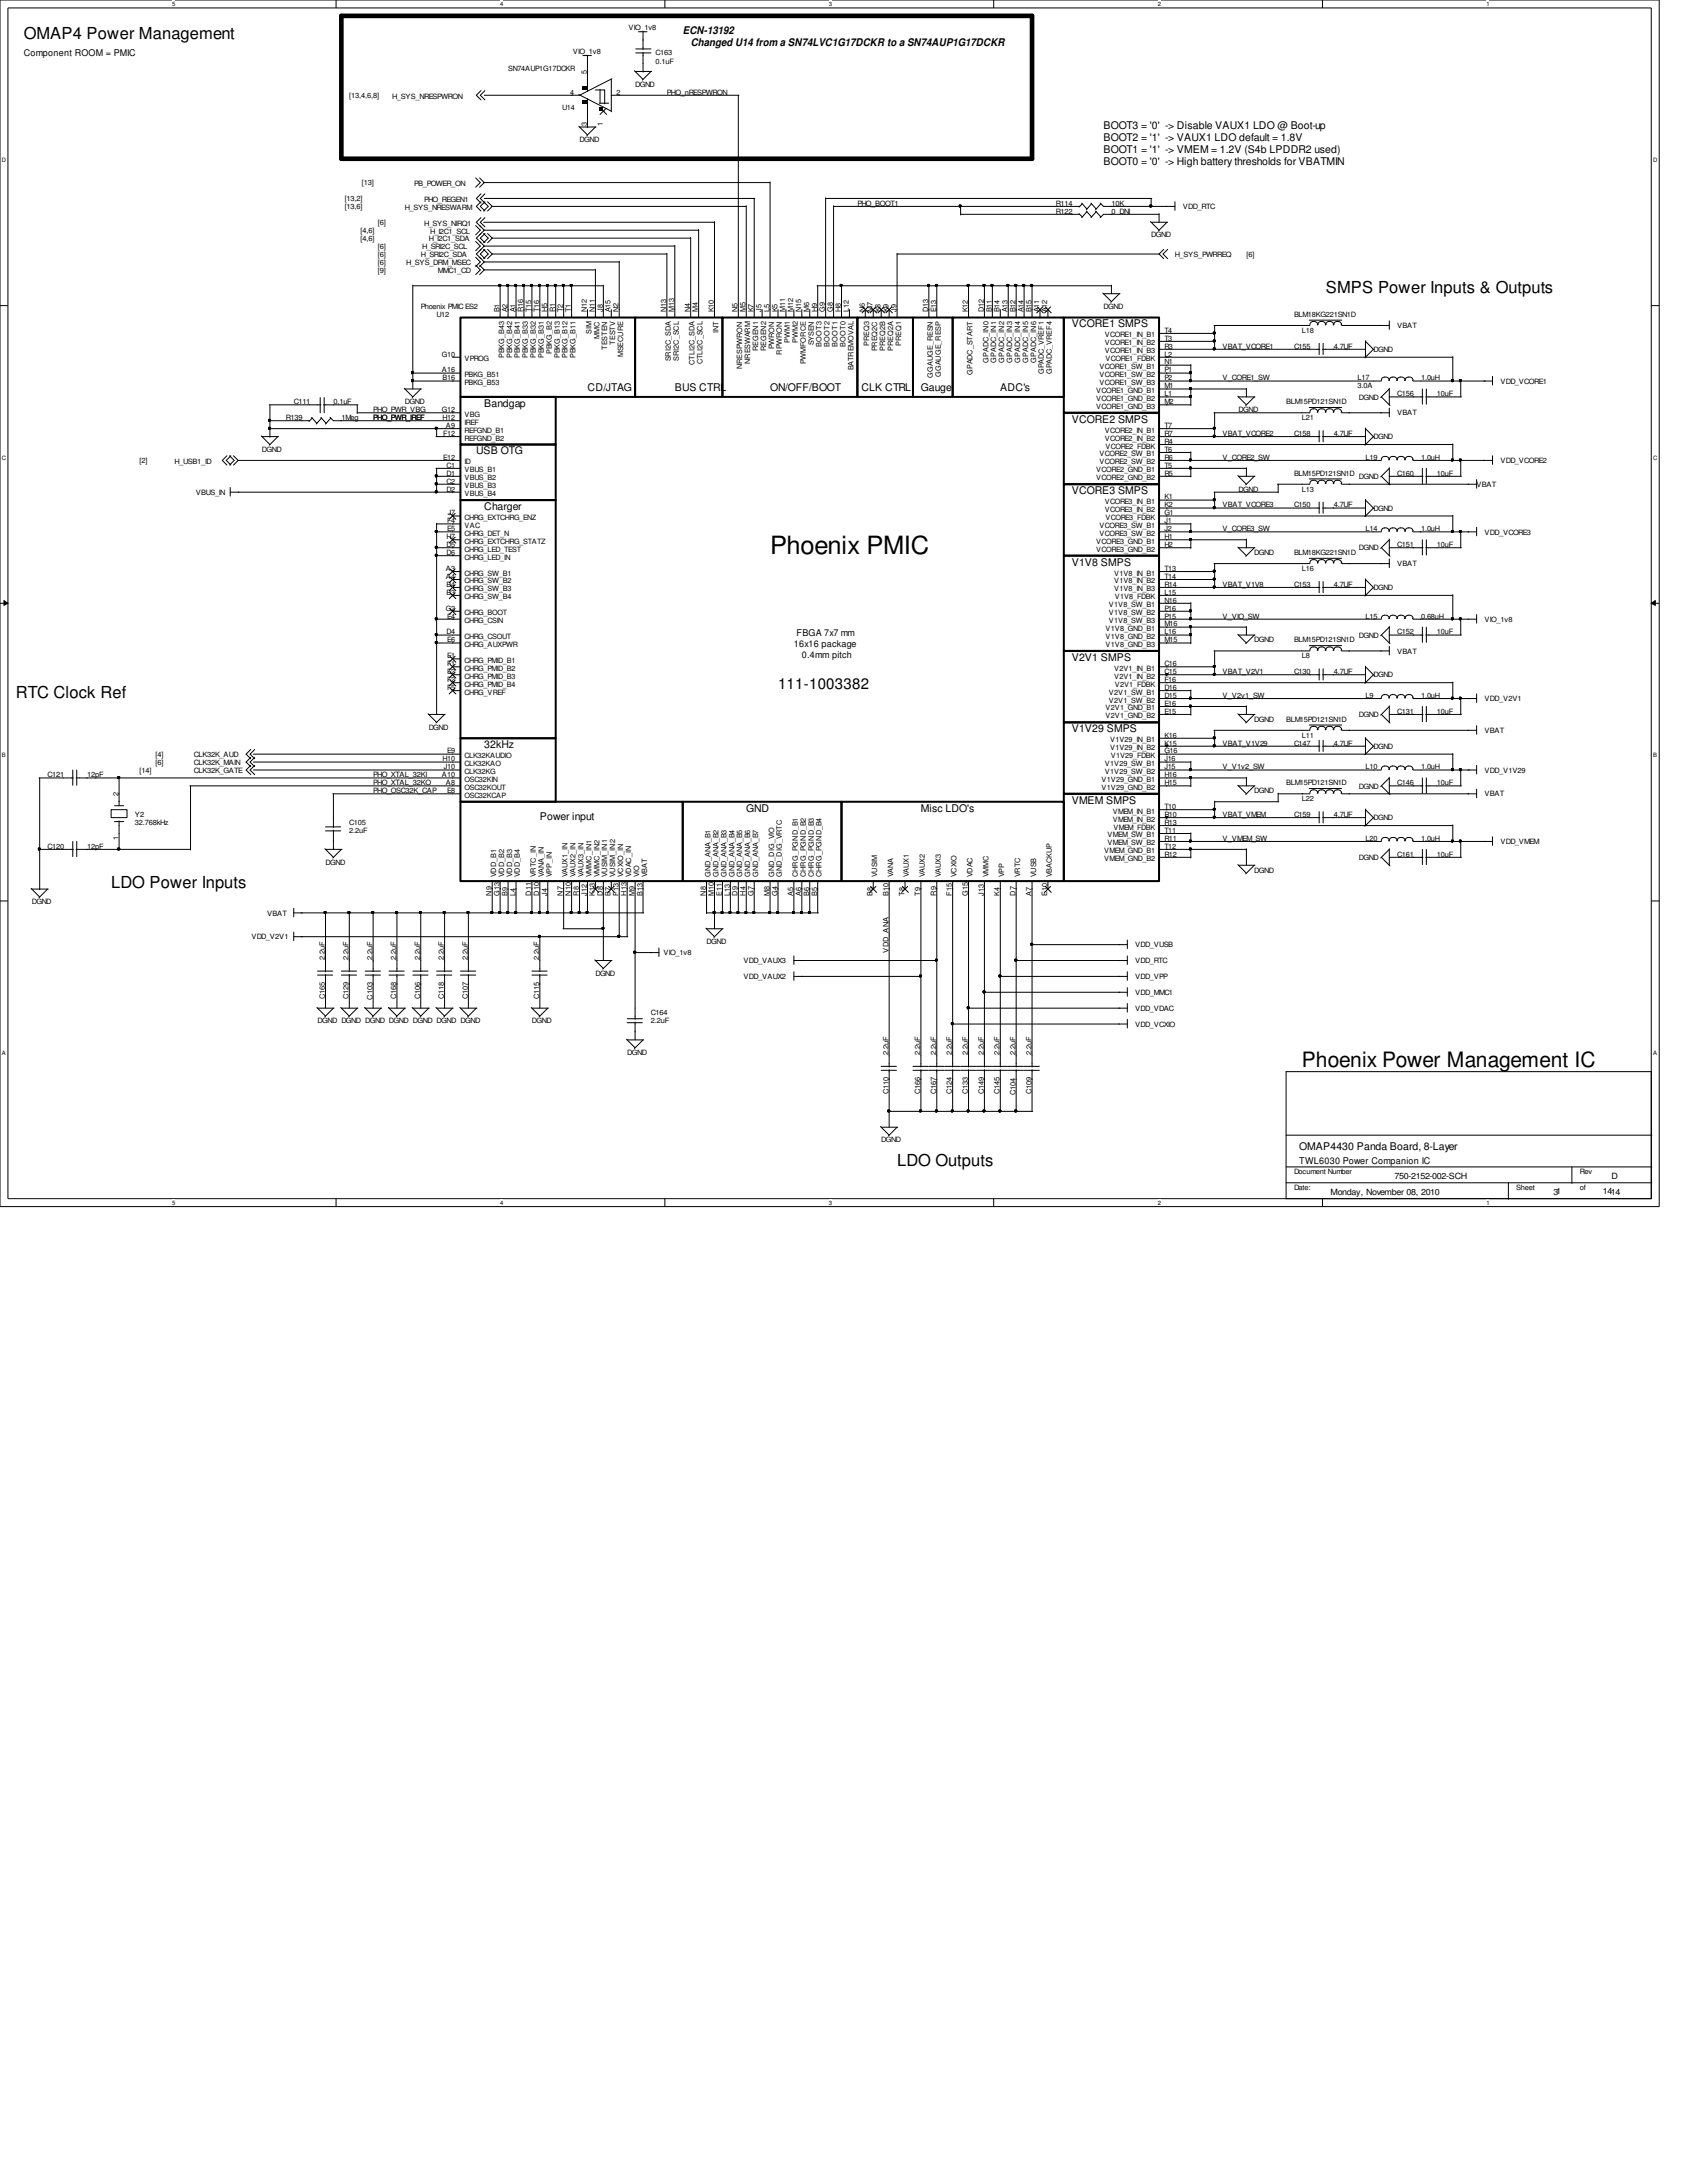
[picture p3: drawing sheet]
<svg xmlns="http://www.w3.org/2000/svg" width="216mm" height="279mm" viewBox="0 0 216 279" stroke-linecap="round" stroke-linejoin="round" font-family="sans-serif">
<defs><g id="words">
<text font-size="3.2" x="98.6" y="71">Phoenix PMIC</text>
<text font-size="2.7" x="166.6" y="136.6">Phoenix Power Management IC</text>
<g font-size="2.1">
<text x="3" y="5">OMAP4 Power Management</text>
<text x="169.7" y="37.5">SMPS Power Inputs &amp; Outputs</text>
<text x="2" y="89.3">RTC Clock Ref</text>
<text x="14.2" y="113.7">LDO Power Inputs</text>
<text x="114.8" y="149.3">LDO Outputs</text>
</g>
<text font-size="1.9" x="99.6" y="88.1">111-1003382</text>
<g font-size="1.4">
<text x="87.4" y="4.3">ECN-13192</text>
<text x="88.4" y="5.8">Changed U14 from a SN74LVC1G17DCKR to a SN74AUP1G17DCKR</text>
<text x="141.2" y="16.5">BOOT3 = '0' -&gt; Disable VAUX1 LDO @ Boot-up</text>
<text x="141.2" y="18">BOOT2 = '1' -&gt; VAUX1 LDO default = 1.8V</text>
<text x="141.2" y="19.6">BOOT1 = '1' -&gt; VMEM = 1.2V (S4b LPDDR2 used)</text>
<text x="141.2" y="21.1">BOOT0 = '0' -&gt; High battery thresholds for VBATMIN</text>
<text x="137.2" y="41.9">VCORE1 SMPS</text>
<text x="62" y="52.1">Bandgap</text>
<text x="75.2" y="50">CD/JTAG</text>
<text x="86.4" y="50">BUS CTRL</text>
<text x="98.6" y="50">ON/OFF/BOOT</text>
<text x="110.2" y="50">CLK CTRL</text>
<text x="117.9" y="50">Gauge</text>
<text x="128" y="50">ADC's</text>
<text x="61" y="58.2">USB OTG</text>
<text x="137.2" y="54.1">VCORE2 SMPS</text>
<text x="62" y="65.3">Charger</text>
<text x="137.2" y="63.2">VCORE3 SMPS</text>
<text x="137.2" y="72.4">V1V8 SMPS</text>
<text x="137.2" y="84.6">V2V1 SMPS</text>
<text x="62" y="95.8">32kHz</text>
<text x="137.2" y="93.7">V1V29 SMPS</text>
<text x="69.1" y="104.9">Power input</text>
<text x="95.5" y="103.9">GND</text>
<text x="117.9" y="103.9">Misc LDO's</text>
<text x="137.2" y="102.9">VMEM SMPS</text>
<text x="166.3" y="147.2">OMAP4430 Panda Board, 8-Layer</text>
</g>
<g font-size="1.2">
<text x="3" y="7.2">Component ROOM = PMIC</text>
<text x="101.6" y="82.8">16x16 package</text>
<text x="101.9" y="81.4">FBGA 7x7 mm</text>
<text x="102.6" y="84.2">0.4mm pitch</text>
<text x="166.3" y="149">TWL6030 Power Companion IC</text>
</g>
<g font-size="1.1">
<text x="170.3" y="152.9">Monday, November 08, 2010</text>
<text x="178.5" y="150.9">750-2152-002-SCH</text>
<text x="198.8" y="152.9">31</text>
<text x="205.1" y="152.8">1414</text>
<text x="206.2" y="150.9">D</text>
</g>
<g font-size=".9">
<text x="80.4" y="3.8">VIO_1v8</text>
<text x="65" y="9.1">SN74AUP1G17DCKR</text>
<text x="73.3" y="6.9">VIO_1v8</text>
<text x="75.1" y="9.5" transform="rotate(-90 75.1 9.5)">5</text>
<text x="81.3" y="11.1">DGND</text>
<text x="83.9" y="7">C163</text>
<text x="83.9" y="8.2">0.1uF</text>
<text x="44.7" y="12.5">[13,4,6,8]</text>
<text x="50.2" y="12.6">H_SYS_NRESPWRON</text>
<text x="72" y="14.1">U14</text>
<text x="73" y="12.1">4</text>
<text x="75.1" y="16.1" transform="rotate(-90 75.1 16.1)">3</text>
<text x="77.1" y="16.1" transform="rotate(-90 77.1 16.1)">1</text>
<text x="78.9" y="12.1">2</text>
<text x="85.3" y="12.1">PHO_nRESPWRON</text>
<text x="46.3" y="23.7">[13]</text>
<text x="53" y="23.8">PB_POWER_ON</text>
<text x="74.2" y="18.2">DGND</text>
<text x="44.1" y="26.8">[13,6]</text>
<text x="44.1" y="25.7">[13,2]</text>
<text x="46.1" y="29.8">[4,6]</text>
<text x="48.3" y="28.8">[6]</text>
<text x="51.8" y="26.8">H_SYS_NRESWARM</text>
<text x="54.3" y="28.9">H_SYS_NIRQ1</text>
<text x="54.3" y="25.8">PHO_REGEN1</text>
<text x="55" y="29.9">H_I2C1_SCL</text>
<text x="109.7" y="26.3">PHO_BOOT1</text>
<text x="135.1" y="26.3">R114</text>
<text x="135.1" y="27.3">R122</text>
<text x="142.2" y="27.3">0 DNI</text>
<text x="142.2" y="26.3">10K</text>
<text x="151.4" y="26.8">VDD_RTC</text>
<text x="46.1" y="30.8">[4,6]</text>
<text x="48.3" y="32.9">[6]</text>
<text x="48.3" y="33.9">[6]</text>
<text x="48.3" y="31.8">[6]</text>
<text x="48.3" y="34.9">[9]</text>
<text x="52" y="34">H_SYS_DRM_MSEC</text>
<text x="53.8" y="32.9">H_SRI2C_SDA</text>
<text x="54" y="31.9">H_SRI2C_SCL</text>
<text x="54.9" y="30.9">H_I2C1_SDA</text>
<text x="56" y="35">MMC1_CD</text>
<text x="147.3" y="30.4">DGND</text>
<text x="150.4" y="32.9">H_SYS_PWRREQ</text>
<text x="159.5" y="32.9">[6]</text>
<text x="53.8" y="39.5">Phoenix PMIC ES2</text>
<text x="55.9" y="40.6">U12</text>
<text x="63.9" y="40" transform="rotate(-90 63.9 40)">B1</text>
<text x="64.9" y="40" transform="rotate(-90 64.9 40)">A2</text>
<text x="66" y="40" transform="rotate(-90 66 40)">A1</text>
<text x="67" y="40" transform="rotate(-90 67 40)">R16</text>
<text x="68" y="40" transform="rotate(-90 68 40)">T15</text>
<text x="69" y="40" transform="rotate(-90 69 40)">T16</text>
<text x="70" y="40" transform="rotate(-90 70 40)">H5</text>
<text x="71" y="40" transform="rotate(-90 71 40)">R1</text>
<text x="72.1" y="40" transform="rotate(-90 72.1 40)">T2</text>
<text x="73.1" y="40" transform="rotate(-90 73.1 40)">T1</text>
<text x="75.1" y="40" transform="rotate(-90 75.1 40)">N12</text>
<text x="76.1" y="40" transform="rotate(-90 76.1 40)">N11</text>
<text x="77.1" y="40" transform="rotate(-90 77.1 40)">J8</text>
<text x="78.1" y="40" transform="rotate(-90 78.1 40)">A15</text>
<text x="79.2" y="40" transform="rotate(-90 79.2 40)">N2</text>
<text x="85.3" y="40" transform="rotate(-90 85.3 40)">N13</text>
<text x="86.3" y="40" transform="rotate(-90 86.3 40)">M13</text>
<text x="88.3" y="40" transform="rotate(-90 88.3 40)">N4</text>
<text x="89.3" y="40" transform="rotate(-90 89.3 40)">M4</text>
<text x="91.4" y="40" transform="rotate(-90 91.4 40)">K10</text>
<text x="94.4" y="40" transform="rotate(-90 94.4 40)">N5</text>
<text x="95.4" y="40" transform="rotate(-90 95.4 40)">M5</text>
<text x="96.4" y="40" transform="rotate(-90 96.4 40)">K7</text>
<text x="97.5" y="40" transform="rotate(-90 97.5 40)">J5</text>
<text x="98.5" y="40" transform="rotate(-90 98.5 40)">L5</text>
<text x="99.5" y="40" transform="rotate(-90 99.5 40)">K5</text>
<text x="100.5" y="40" transform="rotate(-90 100.5 40)">M11</text>
<text x="101.5" y="40" transform="rotate(-90 101.5 40)">M12</text>
<text x="102.5" y="40" transform="rotate(-90 102.5 40)">N15</text>
<text x="103.5" y="40" transform="rotate(-90 103.5 40)">M6</text>
<text x="104.6" y="40" transform="rotate(-90 104.6 40)">H9</text>
<text x="105.6" y="40" transform="rotate(-90 105.6 40)">G9</text>
<text x="106.6" y="40" transform="rotate(-90 106.6 40)">G8</text>
<text x="107.6" y="40" transform="rotate(-90 107.6 40)">H8</text>
<text x="108.6" y="40" transform="rotate(-90 108.6 40)">L12</text>
<text x="110.7" y="40" transform="rotate(-90 110.7 40)">N6</text>
<text x="111.7" y="40" transform="rotate(-90 111.7 40)">M7</text>
<text x="112.7" y="40" transform="rotate(-90 112.7 40)">K8</text>
<text x="113.7" y="40" transform="rotate(-90 113.7 40)">K9</text>
<text x="114.7" y="40" transform="rotate(-90 114.7 40)">J9</text>
<text x="118.8" y="40" transform="rotate(-90 118.8 40)">D13</text>
<text x="119.8" y="40" transform="rotate(-90 119.8 40)">E13</text>
<text x="123.9" y="40" transform="rotate(-90 123.9 40)">K12</text>
<text x="125.9" y="40" transform="rotate(-90 125.9 40)">D12</text>
<text x="126.9" y="40" transform="rotate(-90 126.9 40)">B11</text>
<text x="127.9" y="40" transform="rotate(-90 127.9 40)">B14</text>
<text x="128.9" y="40" transform="rotate(-90 128.9 40)">A13</text>
<text x="130" y="40" transform="rotate(-90 130 40)">B12</text>
<text x="131" y="40" transform="rotate(-90 131 40)">A14</text>
<text x="132" y="40" transform="rotate(-90 132 40)">B15</text>
<text x="133" y="40" transform="rotate(-90 133 40)">A11</text>
<text x="134" y="40" transform="rotate(-90 134 40)">A12</text>
<text x="141.2" y="39.5">DGND</text>
<text x="165.6" y="40.6">BLM18KG221SN1D</text>
<text x="178.8" y="42">VBAT</text>
<text x="56.6" y="47.7">A16</text>
<text x="56.6" y="45.6">G10</text>
<text x="59.4" y="46.2">VPROG</text>
<text x="64.5" y="45.8" transform="rotate(-90 64.5 45.8)">PBKG_B43</text>
<text x="65.5" y="45.8" transform="rotate(-90 65.5 45.8)">PBKG_B42</text>
<text x="66.5" y="45.8" transform="rotate(-90 66.5 45.8)">PBKG_B41</text>
<text x="67.6" y="45.8" transform="rotate(-90 67.6 45.8)">PBKG_B33</text>
<text x="68.6" y="45.8" transform="rotate(-90 68.6 45.8)">PBKG_B32</text>
<text x="69.6" y="45.8" transform="rotate(-90 69.6 45.8)">PBKG_B31</text>
<text x="70.6" y="45.3" transform="rotate(-90 70.6 45.3)">PBKG_B2</text>
<text x="71.6" y="45.8" transform="rotate(-90 71.6 45.8)">PBKG_B13</text>
<text x="72.6" y="45.8" transform="rotate(-90 72.6 45.8)">PBKG_B12</text>
<text x="73.7" y="45.8" transform="rotate(-90 73.7 45.8)">PBKG_B11</text>
<text x="75.7" y="42.8" transform="rotate(-90 75.7 42.8)">SIM</text>
<text x="76.7" y="43.3" transform="rotate(-90 76.7 43.3)">MMC</text>
<text x="77.7" y="44.8" transform="rotate(-90 77.7 44.8)">TESTEN</text>
<text x="78.7" y="44.1" transform="rotate(-90 78.7 44.1)">TESTV</text>
<text x="79.8" y="45.7" transform="rotate(-90 79.8 45.7)">MSECURE</text>
<text x="85.9" y="46.2" transform="rotate(-90 85.9 46.2)">SRI2C_SDA</text>
<text x="86.9" y="46.1" transform="rotate(-90 86.9 46.1)">SRI2C_SCL</text>
<text x="88.9" y="46.7" transform="rotate(-90 88.9 46.7)">CTLI2C_SDA</text>
<text x="89.9" y="46.7" transform="rotate(-90 89.9 46.7)">CTLI2C_SCL</text>
<text x="91.9" y="42.7" transform="rotate(-90 91.9 42.7)">INT</text>
<text x="95" y="47.2" transform="rotate(-90 95 47.2)">NRESPWRON</text>
<text x="96" y="46.6" transform="rotate(-90 96 46.6)">NRESWARM</text>
<text x="97" y="45" transform="rotate(-90 97 45)">REGEN1</text>
<text x="98" y="45" transform="rotate(-90 98 45)">REGEN2</text>
<text x="99.1" y="44.7" transform="rotate(-90 99.1 44.7)">PWRON</text>
<text x="100.1" y="45.4" transform="rotate(-90 100.1 45.4)">RPWRON</text>
<text x="101.1" y="43.9" transform="rotate(-90 101.1 43.9)">PWM1</text>
<text x="102.1" y="43.9" transform="rotate(-90 102.1 43.9)">PWM2</text>
<text x="103.1" y="46.7" transform="rotate(-90 103.1 46.7)">PWMFORCE</text>
<text x="104.1" y="44.2" transform="rotate(-90 104.1 44.2)">SYSEN</text>
<text x="105.2" y="44.4" transform="rotate(-90 105.2 44.4)">BOOT3</text>
<text x="106.2" y="44.4" transform="rotate(-90 106.2 44.4)">BOOT2</text>
<text x="107.2" y="44.4" transform="rotate(-90 107.2 44.4)">BOOT1</text>
<text x="108.2" y="44.4" transform="rotate(-90 108.2 44.4)">BOOT0</text>
<text x="109.2" y="47.4" transform="rotate(-90 109.2 47.4)">BATREMOVAL</text>
<text x="111.3" y="44.3" transform="rotate(-90 111.3 44.3)">PREQ3</text>
<text x="112.3" y="45" transform="rotate(-90 112.3 45)">PREQ2C</text>
<text x="113.3" y="44.9" transform="rotate(-90 113.3 44.9)">PREQ2B</text>
<text x="114.3" y="44.9" transform="rotate(-90 114.3 44.9)">PREQ2A</text>
<text x="115.3" y="44.3" transform="rotate(-90 115.3 44.3)">PREQ1</text>
<text x="126.5" y="46.4" transform="rotate(-90 126.5 46.4)">GPADC_IN0</text>
<text x="127.5" y="46.4" transform="rotate(-90 127.5 46.4)">GPADC_IN1</text>
<text x="128.5" y="46.4" transform="rotate(-90 128.5 46.4)">GPADC_IN2</text>
<text x="129.5" y="46.4" transform="rotate(-90 129.5 46.4)">GPADC_IN3</text>
<text x="130.6" y="46.4" transform="rotate(-90 130.6 46.4)">GPADC_IN4</text>
<text x="131.6" y="46.4" transform="rotate(-90 131.6 46.4)">GPADC_IN5</text>
<text x="132.6" y="46.4" transform="rotate(-90 132.6 46.4)">GPADC_IN6</text>
<text x="133.6" y="47.9" transform="rotate(-90 133.6 47.9)">GPADC_VREF1</text>
<text x="134.6" y="47.9" transform="rotate(-90 134.6 47.9)">GPADC_VREF4</text>
<text x="140.7" y="47.2">VCORE1_SW_B1</text>
<text x="141.4" y="43.2">VCORE1_IN_B1</text>
<text x="141.4" y="44.2">VCORE1_IN_B2</text>
<text x="141.4" y="45.2">VCORE1_IN_B3</text>
<text x="141.5" y="46.2">VCORE1_FDBK</text>
<text x="149" y="45.6">L2</text>
<text x="149" y="42.6">T4</text>
<text x="149" y="43.6">T3</text>
<text x="149" y="44.6">R3</text>
<text x="149" y="46.7">N1</text>
<text x="149" y="47.7">P1</text>
<text x="156.5" y="44.6">VBAT_VCORE1</text>
<text x="165.6" y="44.6">C155</text>
<text x="166.6" y="42.6">L18</text>
<text x="170.7" y="44.6">4.7UF</text>
<text x="175.8" y="45">DGND</text>
<text x="36.6" y="53.8">R139</text>
<text x="37.6" y="51.7">C111</text>
<text x="42.7" y="51.7">0.1uF</text>
<text x="43.7" y="53.8">1Meg</text>
<text x="47.8" y="53.8">PHO_PWR_IREF</text>
<text x="47.8" y="52.7">PHO_PWR_VBG</text>
<text x="51.8" y="51.7">DGND</text>
<text x="56.6" y="52.7">G12</text>
<text x="56.6" y="53.8">H12</text>
<text x="56.6" y="48.7">B16</text>
<text x="59.4" y="53.3">VBG</text>
<text x="59.4" y="48.3">PBKG_B51</text>
<text x="59.4" y="49.3">PBKG_B53</text>
<text x="119.4" y="48.3" transform="rotate(-90 119.4 48.3)">GGAUGE_RESN</text>
<text x="120.4" y="48.3" transform="rotate(-90 120.4 48.3)">GGAUGE_RESP</text>
<text x="124.5" y="48" transform="rotate(-90 124.5 48)">GPADC_START</text>
<text x="140.3" y="50.3">VCORE1_GND_B1</text>
<text x="140.3" y="51.3">VCORE1_GND_B2</text>
<text x="140.3" y="52.3">VCORE1_GND_B3</text>
<text x="140.7" y="48.3">VCORE1_SW_B2</text>
<text x="140.7" y="49.3">VCORE1_SW_B3</text>
<text x="149" y="49.7">M1</text>
<text x="149" y="50.7">L1</text>
<text x="149" y="51.7">M2</text>
<text x="149" y="48.7">P2</text>
<text x="156.5" y="48.7">V_CORE1_SW</text>
<text x="158.5" y="52.7">DGND</text>
<text x="164.6" y="51.7">BLM15PD121SN1D</text>
<text x="166.6" y="53.8">L21</text>
<text x="173.7" y="48.7">L17</text>
<text x="173.7" y="49.7">3.0A</text>
<text x="173.9" y="51.1">DGND</text>
<text x="178.8" y="53.2">VBAT</text>
<text x="178.8" y="50.7">C156</text>
<text x="181.9" y="48.7">1.0uH</text>
<text x="183.9" y="50.7">10uF</text>
<text x="192" y="49.1">VDD_VCORE1</text>
<text x="17.9" y="59.3">[2]</text>
<text x="22.4" y="59.4">H_USB1_ID</text>
<text x="33.5" y="57.8">DGND</text>
<text x="56.7" y="58.8">E12</text>
<text x="56.7" y="55.8">F12</text>
<text x="57.1" y="54.8">A9</text>
<text x="57.1" y="59.9">C1</text>
<text x="59.4" y="59.4">ID</text>
<text x="59.4" y="54.4">IREF</text>
<text x="59.4" y="55.4">REFGND_B1</text>
<text x="59.4" y="56.4">REFGND_B2</text>
<text x="140.7" y="58.4">VCORE2_SW_B1</text>
<text x="140.7" y="59.4">VCORE2_SW_B2</text>
<text x="141.4" y="55.4">VCORE2_IN_B1</text>
<text x="141.4" y="56.4">VCORE2_IN_B2</text>
<text x="141.5" y="57.4">VCORE2_FDBK</text>
<text x="149" y="56.8">R4</text>
<text x="149" y="59.9">T5</text>
<text x="149" y="54.8">T7</text>
<text x="149" y="55.8">R7</text>
<text x="149" y="57.8">T6</text>
<text x="149" y="58.8">R6</text>
<text x="156.5" y="58.8">V_CORE2_SW</text>
<text x="156.5" y="55.8">VBAT_VCORE2</text>
<text x="165.6" y="55.8">C158</text>
<text x="170.7" y="55.8">4.7UF</text>
<text x="174.8" y="58.8">L19</text>
<text x="175.8" y="56.2">DGND</text>
<text x="181.9" y="58.8">1.0uH</text>
<text x="192" y="59.3">VDD_VCORE2</text>
<text x="25.1" y="63.3">VBUS_IN</text>
<text x="57.1" y="60.9">D1</text>
<text x="57.1" y="61.9">C2</text>
<text x="57.1" y="62.9">D2</text>
<text x="57.3" y="66">J7</text>
<text x="59.4" y="60.5">VBUS_B1</text>
<text x="59.4" y="61.5">VBUS_B2</text>
<text x="59.4" y="62.5">VBUS_B3</text>
<text x="59.4" y="63.5">VBUS_B4</text>
<text x="140.3" y="60.5">VCORE2_GND_B1</text>
<text x="140.3" y="61.5">VCORE2_GND_B2</text>
<text x="141.4" y="64.5">VCORE3_IN_B1</text>
<text x="141.4" y="65.5">VCORE3_IN_B2</text>
<text x="149" y="60.9">R5</text>
<text x="149" y="66">G1</text>
<text x="149" y="63.9">K1</text>
<text x="149" y="64.9">K2</text>
<text x="156.5" y="64.9">VBAT_VCORE3</text>
<text x="158.5" y="62.9">DGND</text>
<text x="165.6" y="64.9">C150</text>
<text x="165.6" y="60.9">BLM15PD121SN1D</text>
<text x="166.6" y="62.9">L13</text>
<text x="170.7" y="64.9">4.7UF</text>
<text x="173.9" y="61.3">DGND</text>
<text x="175.8" y="65.4">DGND</text>
<text x="178.8" y="60.9">C160</text>
<text x="183.9" y="60.9">10uF</text>
<text x="189" y="62.3">VBAT</text>
<text x="57.1" y="70">D5</text>
<text x="57.1" y="69">H7</text>
<text x="57.1" y="71">D6</text>
<text x="57.2" y="68">E5</text>
<text x="57.2" y="67">F4</text>
<text x="59.4" y="68.6">CHRG_DET_N</text>
<text x="59.4" y="70.6">CHRG_LED_TEST</text>
<text x="59.4" y="69.6">CHRG_EXTCHRG_STATZ</text>
<text x="59.4" y="66.5">CHRG_EXTCHRG_ENZ</text>
<text x="59.4" y="67.6">VAC</text>
<text x="59.4" y="71.6">CHRG_LED_IN</text>
<text x="140.3" y="69.6">VCORE3_GND_B1</text>
<text x="140.3" y="70.6">VCORE3_GND_B2</text>
<text x="140.7" y="67.6">VCORE3_SW_B1</text>
<text x="140.7" y="68.6">VCORE3_SW_B2</text>
<text x="141.5" y="66.5">VCORE3_FDBK</text>
<text x="149" y="69">H1</text>
<text x="149" y="70">H2</text>
<text x="149" y="67">J1</text>
<text x="149" y="68">J2</text>
<text x="156.5" y="68">V_CORE3_SW</text>
<text x="160.5" y="71">DGND</text>
<text x="165.6" y="71">BLM18KG221SN1D</text>
<text x="173.9" y="70.4">DGND</text>
<text x="174.8" y="68">L14</text>
<text x="178.8" y="70">C151</text>
<text x="181.9" y="68">1.0uH</text>
<text x="183.9" y="70">10uF</text>
<text x="190" y="68.4">VDD_VCORE3</text>
<text x="57.1" y="73.1">A3</text>
<text x="57.1" y="74.1">A4</text>
<text x="57.1" y="75.1">B4</text>
<text x="57.1" y="76.1">B3</text>
<text x="59.4" y="73.7">CHRG_SW_B1</text>
<text x="59.4" y="74.7">CHRG_SW_B2</text>
<text x="59.4" y="75.7">CHRG_SW_B3</text>
<text x="59.4" y="76.7">CHRG_SW_B4</text>
<text x="141.9" y="77.7">V1V8_SW_B1</text>
<text x="142.6" y="73.7">V1V8_IN_B1</text>
<text x="142.6" y="74.7">V1V8_IN_B2</text>
<text x="142.6" y="75.7">V1V8_IN_B3</text>
<text x="142.7" y="76.7">V1V8_FDBK</text>
<text x="149" y="76.1">L15</text>
<text x="149" y="73.1">T13</text>
<text x="149" y="74.1">T14</text>
<text x="149" y="77.1">N16</text>
<text x="149" y="75.1">R14</text>
<text x="156.5" y="75.1">VBAT_V1V8</text>
<text x="165.6" y="75.1">C153</text>
<text x="166.6" y="73.1">L16</text>
<text x="170.7" y="75.1">4.7UF</text>
<text x="175.8" y="75.5">DGND</text>
<text x="178.8" y="72.5">VBAT</text>
<text x="57.1" y="78.1">G2</text>
<text x="57.1" y="81.2">D4</text>
<text x="57.2" y="82.2">E6</text>
<text x="57.2" y="79.2">E4</text>
<text x="59.4" y="82.8">CHRG_AUXPWR</text>
<text x="59.4" y="78.7">CHRG_BOOT</text>
<text x="59.4" y="79.8">CHRG_CSIN</text>
<text x="59.4" y="81.8">CHRG_CSOUT</text>
<text x="141.5" y="80.8">V1V8_GND_B1</text>
<text x="141.5" y="81.8">V1V8_GND_B2</text>
<text x="141.5" y="82.8">V1V8_GND_B3</text>
<text x="141.9" y="78.7">V1V8_SW_B2</text>
<text x="141.9" y="79.8">V1V8_SW_B3</text>
<text x="149" y="80.2">M16</text>
<text x="149" y="81.2">L16</text>
<text x="149" y="78.1">P16</text>
<text x="149" y="82.2">M15</text>
<text x="149" y="79.2">P15</text>
<text x="156.5" y="79.2">V_VIO_SW</text>
<text x="160.5" y="82.2">DGND</text>
<text x="165.6" y="82.2">BLM15PD121SN1D</text>
<text x="173.9" y="81.6">DGND</text>
<text x="174.8" y="79.2">L15</text>
<text x="178.8" y="83.7">VBAT</text>
<text x="178.8" y="81.2">C152</text>
<text x="181.9" y="79.2">0.68uH</text>
<text x="183.9" y="81.2">10uF</text>
<text x="190" y="79.6">VIO_1v8</text>
<text x="57.2" y="84.2">E1</text>
<text x="57.2" y="85.3">F1</text>
<text x="57.2" y="86.3">E2</text>
<text x="57.2" y="88.3">F5</text>
<text x="57.2" y="87.3">F2</text>
<text x="59.4" y="84.8">CHRG_PMID_B1</text>
<text x="59.4" y="85.9">CHRG_PMID_B2</text>
<text x="59.4" y="86.9">CHRG_PMID_B3</text>
<text x="59.4" y="88.9">CHRG_VREF</text>
<text x="59.4" y="87.9">CHRG_PMID_B4</text>
<text x="141.9" y="88.9">V2V1_SW_B1</text>
<text x="141.9" y="89.9">V2V1_SW_B2</text>
<text x="142.6" y="85.9">V2V1_IN_B1</text>
<text x="142.6" y="86.9">V2V1_IN_B2</text>
<text x="142.7" y="87.9">V2V1_FDBK</text>
<text x="149" y="87.3">F16</text>
<text x="149" y="85.3">C16</text>
<text x="149" y="86.3">C15</text>
<text x="149" y="88.3">D16</text>
<text x="149" y="89.3">D15</text>
<text x="156.5" y="89.3">V_V2v1_SW</text>
<text x="156.5" y="86.3">VBAT_V2V1</text>
<text x="165.6" y="86.3">C130</text>
<text x="166.6" y="84.2">L8</text>
<text x="170.7" y="86.3">4.7UF</text>
<text x="174.8" y="89.3">L9</text>
<text x="175.8" y="86.7">DGND</text>
<text x="181.9" y="89.3">1.0uH</text>
<text x="190" y="89.7">VDD_V2V1</text>
<text x="54.9" y="93.4">DGND</text>
<text x="141.5" y="90.9">V2V1_GND_B1</text>
<text x="141.5" y="91.9">V2V1_GND_B2</text>
<text x="142.1" y="95">V1V29_IN_B1</text>
<text x="149" y="90.3">E16</text>
<text x="149" y="91.4">E15</text>
<text x="149" y="94.4">K16</text>
<text x="149" y="95.4">K15</text>
<text x="156.5" y="95.4">VBAT_V1V29</text>
<text x="160.5" y="92.4">DGND</text>
<text x="164.6" y="92.4">BLM15PD121SN1D</text>
<text x="165.6" y="95.4">C147</text>
<text x="166.6" y="94.4">L11</text>
<text x="170.7" y="95.4">4.7UF</text>
<text x="173.9" y="91.8">DGND</text>
<text x="175.8" y="95.8">DGND</text>
<text x="178.8" y="91.4">C131</text>
<text x="183.9" y="91.4">10uF</text>
<text x="190" y="93.8">VBAT</text>
<text x="6.1" y="99.5">C121</text>
<text x="11.2" y="99.5">12pF</text>
<text x="15.2" y="101.9" transform="rotate(-90 15.2 101.9)">2</text>
<text x="17.9" y="98.9">[14]</text>
<text x="19.9" y="96.9">[4]</text>
<text x="19.9" y="97.9">[6]</text>
<text x="24.8" y="96.9">CLK32K_AUD</text>
<text x="24.8" y="98">CLK32K_MAIN</text>
<text x="24.8" y="99">CLK32K_GATE</text>
<text x="47.8" y="101.5">PHO_OSC32K_CAP</text>
<text x="47.8" y="99.5">PHO_XTAL_32KI</text>
<text x="47.8" y="100.5">PHO_XTAL_32KO</text>
<text x="56.6" y="99.5">A10</text>
<text x="56.6" y="97.5">H10</text>
<text x="56.8" y="98.5">J10</text>
<text x="57.1" y="100.5">A8</text>
<text x="57.2" y="96.4">E9</text>
<text x="57.2" y="101.5">E8</text>
<text x="59.4" y="97">CLK32KAUDIO</text>
<text x="59.4" y="98">CLK32KAO</text>
<text x="59.4" y="99.1">CLK32KG</text>
<text x="59.4" y="100.1">OSC32KIN</text>
<text x="59.4" y="101.1">OSC32KOUT</text>
<text x="141" y="100.1">V1V29_GND_B1</text>
<text x="141" y="101.1">V1V29_GND_B2</text>
<text x="141.4" y="98">V1V29_SW_B1</text>
<text x="141.4" y="99.1">V1V29_SW_B2</text>
<text x="142.1" y="96">V1V29_IN_B2</text>
<text x="142.2" y="97">V1V29_FDBK</text>
<text x="149" y="96.4">G16</text>
<text x="149" y="99.5">H16</text>
<text x="149" y="100.5">H15</text>
<text x="149" y="97.5">J16</text>
<text x="149" y="98.5">J15</text>
<text x="156.5" y="98.5">V_V1v2_SW</text>
<text x="160.5" y="101.5">DGND</text>
<text x="164.6" y="100.5">BLM15PD121SN1D</text>
<text x="173.9" y="100.9">DGND</text>
<text x="174.8" y="98.5">L10</text>
<text x="178.8" y="100.5">C146</text>
<text x="181.9" y="98.5">1.0uH</text>
<text x="183.9" y="100.5">10uF</text>
<text x="190" y="101.9">VBAT</text>
<text x="190" y="98.9">VDD_V1V29</text>
<text x="15.2" y="107.5" transform="rotate(-90 15.2 107.5)">1</text>
<text x="17.3" y="104.6">Y2</text>
<text x="17.3" y="105.6">32.768kHz</text>
<text x="44.7" y="105.6">C105</text>
<text x="44.7" y="106.6">2.2uF</text>
<text x="59.4" y="102.1">OSC32KCAP</text>
<text x="141.7" y="107.2">VMEM_SW_B1</text>
<text x="142.4" y="104.1">VMEM_IN_B1</text>
<text x="142.4" y="105.2">VMEM_IN_B2</text>
<text x="142.5" y="106.2">VMEM_FDBK</text>
<text x="149" y="105.6">R13</text>
<text x="149" y="103.5">T10</text>
<text x="149" y="104.6">R10</text>
<text x="149" y="106.6">T11</text>
<text x="149" y="107.6">R11</text>
<text x="156.5" y="107.6">V_VMEM_SW</text>
<text x="156.5" y="104.6">VBAT_VMEM</text>
<text x="165.6" y="104.6">C159</text>
<text x="166.6" y="102.5">L22</text>
<text x="170.7" y="104.6">4.7UF</text>
<text x="174.8" y="107.6">L20</text>
<text x="175.8" y="105">DGND</text>
<text x="181.9" y="107.6">1.0uH</text>
<text x="6.1" y="108.6">C120</text>
<text x="11.2" y="108.6">12pF</text>
<text x="41.7" y="110.7">DGND</text>
<text x="63.5" y="112.3" transform="rotate(-90 63.5 112.3)">VDD_B1</text>
<text x="64.5" y="112.3" transform="rotate(-90 64.5 112.3)">VDD_B2</text>
<text x="65.5" y="112.3" transform="rotate(-90 65.5 112.3)">VDD_B3</text>
<text x="66.5" y="112.3" transform="rotate(-90 66.5 112.3)">VDD_B4</text>
<text x="68.6" y="112.3" transform="rotate(-90 68.6 112.3)">VRTC_IN</text>
<text x="69.6" y="112.3" transform="rotate(-90 69.6 112.3)">VANA_IN</text>
<text x="70.6" y="112.3" transform="rotate(-90 70.6 112.3)">VPP_IN</text>
<text x="72.6" y="112.3" transform="rotate(-90 72.6 112.3)">VAUX1_IN</text>
<text x="73.7" y="112.3" transform="rotate(-90 73.7 112.3)">VAUX2_IN</text>
<text x="74.7" y="112.3" transform="rotate(-90 74.7 112.3)">VAUX3_IN</text>
<text x="75.7" y="112.3" transform="rotate(-90 75.7 112.3)">VMMC_IN1</text>
<text x="76.7" y="112.3" transform="rotate(-90 76.7 112.3)">VMMC_IN2</text>
<text x="77.7" y="112.3" transform="rotate(-90 77.7 112.3)">VUSIM_IN1</text>
<text x="78.7" y="112.3" transform="rotate(-90 78.7 112.3)">VUSIM_IN2</text>
<text x="79.8" y="112.3" transform="rotate(-90 79.8 112.3)">VCXIO_IN</text>
<text x="80.8" y="112.3" transform="rotate(-90 80.8 112.3)">VDAC_IN</text>
<text x="81.8" y="112.3" transform="rotate(-90 81.8 112.3)">VIO</text>
<text x="82.8" y="112.3" transform="rotate(-90 82.8 112.3)">VBAT</text>
<text x="90.9" y="112.3" transform="rotate(-90 90.9 112.3)">GND_ANA_B1</text>
<text x="91.9" y="112.3" transform="rotate(-90 91.9 112.3)">GND_ANA_B2</text>
<text x="93" y="112.3" transform="rotate(-90 93 112.3)">GND_ANA_B3</text>
<text x="94" y="112.3" transform="rotate(-90 94 112.3)">GND_ANA_B4</text>
<text x="95" y="112.3" transform="rotate(-90 95 112.3)">GND_ANA_B5</text>
<text x="96" y="112.3" transform="rotate(-90 96 112.3)">GND_ANA_B6</text>
<text x="97" y="112.3" transform="rotate(-90 97 112.3)">GND_ANA_B7</text>
<text x="99.1" y="112.3" transform="rotate(-90 99.1 112.3)">GND_DIG_VIO</text>
<text x="100.1" y="112.3" transform="rotate(-90 100.1 112.3)">GND_DIG_VRTC</text>
<text x="102.1" y="112.3" transform="rotate(-90 102.1 112.3)">CHRG_PGND_B1</text>
<text x="103.1" y="112.3" transform="rotate(-90 103.1 112.3)">CHRG_PGND_B2</text>
<text x="104.1" y="112.3" transform="rotate(-90 104.1 112.3)">CHRG_PGND_B3</text>
<text x="105.2" y="112.3" transform="rotate(-90 105.2 112.3)">CHRG_PGND_B4</text>
<text x="112.3" y="112.3" transform="rotate(-90 112.3 112.3)">VUSIM</text>
<text x="114.3" y="112.3" transform="rotate(-90 114.3 112.3)">VANA</text>
<text x="116.3" y="112.3" transform="rotate(-90 116.3 112.3)">VAUX1</text>
<text x="118.4" y="112.3" transform="rotate(-90 118.4 112.3)">VAUX2</text>
<text x="120.4" y="112.3" transform="rotate(-90 120.4 112.3)">VAUX3</text>
<text x="122.4" y="112.3" transform="rotate(-90 122.4 112.3)">VCXIO</text>
<text x="124.5" y="112.3" transform="rotate(-90 124.5 112.3)">VDAC</text>
<text x="126.5" y="112.3" transform="rotate(-90 126.5 112.3)">VMMC</text>
<text x="128.5" y="112.3" transform="rotate(-90 128.5 112.3)">VPP</text>
<text x="130.6" y="112.3" transform="rotate(-90 130.6 112.3)">VRTC</text>
<text x="132.6" y="112.3" transform="rotate(-90 132.6 112.3)">VUSB</text>
<text x="134.6" y="112.3" transform="rotate(-90 134.6 112.3)">VBACKUP</text>
<text x="141.3" y="109.2">VMEM_GND_B1</text>
<text x="141.3" y="110.2">VMEM_GND_B2</text>
<text x="141.7" y="108.2">VMEM_SW_B2</text>
<text x="149" y="108.6">T12</text>
<text x="149" y="109.6">R12</text>
<text x="160.5" y="111.7">DGND</text>
<text x="173.9" y="110.1">DGND</text>
<text x="178.8" y="109.6">C161</text>
<text x="183.9" y="109.6">10uF</text>
<text x="192" y="108">VDD_VMEM</text>
<text x="4.1" y="115.7">DGND</text>
<text x="34.2" y="117.2">VBAT</text>
<text x="62.9" y="114.6" transform="rotate(-90 62.9 114.6)">N9</text>
<text x="63.9" y="114.6" transform="rotate(-90 63.9 114.6)">G13</text>
<text x="64.9" y="114.6" transform="rotate(-90 64.9 114.6)">B9</text>
<text x="66" y="114.6" transform="rotate(-90 66 114.6)">L4</text>
<text x="68" y="114.6" transform="rotate(-90 68 114.6)">D11</text>
<text x="69" y="114.6" transform="rotate(-90 69 114.6)">D10</text>
<text x="70" y="114.6" transform="rotate(-90 70 114.6)">J4</text>
<text x="72.1" y="114.6" transform="rotate(-90 72.1 114.6)">N7</text>
<text x="73.1" y="114.6" transform="rotate(-90 73.1 114.6)">N10</text>
<text x="74.1" y="114.6" transform="rotate(-90 74.1 114.6)">R8</text>
<text x="75.1" y="114.6" transform="rotate(-90 75.1 114.6)">J12</text>
<text x="76.1" y="114.6" transform="rotate(-90 76.1 114.6)">K13</text>
<text x="77.1" y="114.6" transform="rotate(-90 77.1 114.6)">D8</text>
<text x="78.1" y="114.6" transform="rotate(-90 78.1 114.6)">B7</text>
<text x="79.2" y="114.6" transform="rotate(-90 79.2 114.6)">F13</text>
<text x="80.2" y="114.6" transform="rotate(-90 80.2 114.6)">H13</text>
<text x="81.2" y="114.6" transform="rotate(-90 81.2 114.6)">M9</text>
<text x="82.2" y="114.6" transform="rotate(-90 82.2 114.6)">B13</text>
<text x="90.3" y="114.6" transform="rotate(-90 90.3 114.6)">N8</text>
<text x="91.4" y="114.6" transform="rotate(-90 91.4 114.6)">M10</text>
<text x="92.4" y="114.6" transform="rotate(-90 92.4 114.6)">E11</text>
<text x="93.4" y="114.6" transform="rotate(-90 93.4 114.6)">L13</text>
<text x="94.4" y="114.6" transform="rotate(-90 94.4 114.6)">D9</text>
<text x="95.4" y="114.6" transform="rotate(-90 95.4 114.6)">H4</text>
<text x="96.4" y="114.6" transform="rotate(-90 96.4 114.6)">G7</text>
<text x="98.5" y="114.6" transform="rotate(-90 98.5 114.6)">M8</text>
<text x="99.5" y="114.6" transform="rotate(-90 99.5 114.6)">G4</text>
<text x="101.5" y="114.6" transform="rotate(-90 101.5 114.6)">A5</text>
<text x="102.5" y="114.6" transform="rotate(-90 102.5 114.6)">A6</text>
<text x="103.5" y="114.6" transform="rotate(-90 103.5 114.6)">B6</text>
<text x="104.6" y="114.6" transform="rotate(-90 104.6 114.6)">B5</text>
<text x="111.7" y="114.6" transform="rotate(-90 111.7 114.6)">B8</text>
<text x="113.7" y="114.6" transform="rotate(-90 113.7 114.6)">B10</text>
<text x="115.7" y="114.6" transform="rotate(-90 115.7 114.6)">T8</text>
<text x="117.8" y="114.6" transform="rotate(-90 117.8 114.6)">T9</text>
<text x="119.8" y="114.6" transform="rotate(-90 119.8 114.6)">R9</text>
<text x="121.8" y="114.6" transform="rotate(-90 121.8 114.6)">F15</text>
<text x="123.9" y="114.6" transform="rotate(-90 123.9 114.6)">G15</text>
<text x="125.9" y="114.6" transform="rotate(-90 125.9 114.6)">J13</text>
<text x="127.9" y="114.6" transform="rotate(-90 127.9 114.6)">K4</text>
<text x="130" y="114.6" transform="rotate(-90 130 114.6)">D7</text>
<text x="132" y="114.6" transform="rotate(-90 132 114.6)">A7</text>
<text x="134" y="114.6" transform="rotate(-90 134 114.6)">E10</text>
<text x="32.2" y="120.2">VDD_V2V1</text>
<text x="41.6" y="122.9" transform="rotate(-90 41.6 122.9)">2.2uF</text>
<text x="44.6" y="122.9" transform="rotate(-90 44.6 122.9)">2.2uF</text>
<text x="47.7" y="122.9" transform="rotate(-90 47.7 122.9)">2.2uF</text>
<text x="50.7" y="122.9" transform="rotate(-90 50.7 122.9)">2.2uF</text>
<text x="53.8" y="122.9" transform="rotate(-90 53.8 122.9)">2.2uF</text>
<text x="56.8" y="122.9" transform="rotate(-90 56.8 122.9)">2.2uF</text>
<text x="59.9" y="122.9" transform="rotate(-90 59.9 122.9)">2.2uF</text>
<text x="69" y="122.9" transform="rotate(-90 69 122.9)">2.2uF</text>
<text x="76.2" y="124.9">DGND</text>
<text x="84.9" y="122.3">VIO_1v8</text>
<text x="90.4" y="120.8">DGND</text>
<text x="95.2" y="125.3">VDD_VAUX2</text>
<text x="95.2" y="123.3">VDD_VAUX3</text>
<text x="113.7" y="121.9" transform="rotate(-90 113.7 121.9)">VDD_ANA</text>
<text x="145.3" y="121.2">VDD_VUSB</text>
<text x="145.3" y="125.3">VDD_VPP</text>
<text x="145.3" y="123.3">VDD_RTC</text>
<text x="40.6" y="131">DGND DGND DGND DGND DGND DGND DGND</text>
<text x="41.6" y="127.8" transform="rotate(-90 41.6 127.8)">C165</text>
<text x="44.6" y="127.8" transform="rotate(-90 44.6 127.8)">C129</text>
<text x="47.7" y="127.9" transform="rotate(-90 47.7 127.9)">C103</text>
<text x="50.7" y="127.8" transform="rotate(-90 50.7 127.8)">C168</text>
<text x="53.8" y="127.8" transform="rotate(-90 53.8 127.8)">C106</text>
<text x="56.8" y="127.8" transform="rotate(-90 56.8 127.8)">C118</text>
<text x="59.9" y="127.8" transform="rotate(-90 59.9 127.8)">C107</text>
<text x="68.1" y="131">DGND</text>
<text x="69" y="127.8" transform="rotate(-90 69 127.8)">C115</text>
<text x="83.3" y="130">C164</text>
<text x="83.3" y="131">2.2uF</text>
<text x="145.3" y="131.4">VDD_VCXIO</text>
<text x="145.3" y="127.3">VDD_MMC1</text>
<text x="145.3" y="129.4">VDD_VDAC</text>
<text x="80.3" y="135">DGND</text>
<text x="113.7" y="135" transform="rotate(-90 113.7 135)">2.2uF</text>
<text x="117.8" y="135" transform="rotate(-90 117.8 135)">2.2uF</text>
<text x="119.8" y="135" transform="rotate(-90 119.8 135)">2.2uF</text>
<text x="121.8" y="135" transform="rotate(-90 121.8 135)">2.2uF</text>
<text x="123.9" y="135" transform="rotate(-90 123.9 135)">2.2uF</text>
<text x="125.9" y="135" transform="rotate(-90 125.9 135)">2.2uF</text>
<text x="127.9" y="135" transform="rotate(-90 127.9 135)">2.2uF</text>
<text x="130" y="135" transform="rotate(-90 130 135)">2.2uF</text>
<text x="132" y="135" transform="rotate(-90 132 135)">2.2uF</text>
<text x="113.7" y="140" transform="rotate(-90 113.7 140)">C110</text>
<text x="117.8" y="140" transform="rotate(-90 117.8 140)">C166</text>
<text x="119.8" y="140" transform="rotate(-90 119.8 140)">C167</text>
<text x="121.8" y="140" transform="rotate(-90 121.8 140)">C124</text>
<text x="123.9" y="140" transform="rotate(-90 123.9 140)">C133</text>
<text x="125.9" y="140" transform="rotate(-90 125.9 140)">C149</text>
<text x="127.9" y="140" transform="rotate(-90 127.9 140)">C145</text>
<text x="130" y="140.1" transform="rotate(-90 130 140.1)">C104</text>
<text x="132" y="140" transform="rotate(-90 132 140)">C109</text>
<text x="112.8" y="146.2">DGND</text>
<text x="165.6" y="152.3">Date:</text>
<text x="165.6" y="150.3">Document Number</text>
<text x="194.1" y="152.3">Sheet</text>
<text x="202.2" y="150.3">Rev</text>
<text x="202.2" y="152.3">of</text>
</g>
<g font-size=".8">
<text x="22" y=".8">5</text>
<text x="64" y=".8">4</text>
<text x="106.1" y=".8">3</text>
<text x="148.2" y=".8">2</text>
<text x="190.2" y=".8">1</text>
<text x=".3" y="20.7">D</text>
<text x="211.6" y="20.7">D</text>
<text x=".3" y="58.8">C</text>
<text x="211.6" y="58.8">C</text>
<text x=".3" y="96.9">B</text>
<text x="211.6" y="96.9">B</text>
<text x=".3" y="135">A</text>
<text x="211.6" y="135">A</text>
<text x="22" y="154.2">5</text>
<text x="64" y="154.2">4</text>
<text x="106.1" y="154.2">3</text>
<text x="148.2" y="154.2">2</text>
<text x="190.2" y="154.2">1</text>
</g>
</g></defs>
<path d="M0 0h212.3v154.4h-212.3zM1 1h210.3v152.4h-210.3z" fill="none" stroke="#000" stroke-width=".13"/>
<g fill="#fff">
<path d="M22 .1h.4v.8h-.4z"/>
<path d="M22 153.5h.4v.8h-.4z"/>
</g>
<path d="M43 0v1M43 153.4v1" fill="none" stroke="#000" stroke-width=".13"/>
<g fill="#fff">
<path d="M64 .1h.3v.8h-.3z"/>
<path d="M64 153.5h.3v.8h-.3z"/>
</g>
<path d="M85.1 0v1M85.1 153.4v1" fill="none" stroke="#000" stroke-width=".13"/>
<g fill="#fff">
<path d="M106.1 .1h.3v.8h-.3z"/>
<path d="M106.1 153.5h.3v.8h-.3z"/>
</g>
<path d="M127.2 0v1M127.2 153.4v1" fill="none" stroke="#000" stroke-width=".13"/>
<g fill="#fff">
<path d="M148.2 .1h.3v.8h-.3z"/>
<path d="M148.2 153.5h.3v.8h-.3z"/>
</g>
<path d="M169.2 0v1M169.2 153.4v1" fill="none" stroke="#000" stroke-width=".13"/>
<g fill="#fff">
<path d="M190.2 .1h.4v.8h-.4z"/>
<path d="M190.2 153.5h.4v.8h-.4z"/>
<path d="M.3 20.1h.5v.8h-.5z"/>
<path d="M211.6 20.1h.5v.8h-.5z"/>
<path d="M.3 58.2h.5v.8h-.5z"/>
<path d="M211.6 58.2h.5v.8h-.5z"/>
</g>
<path d="M0 39.1h1M211.3 39.1h1" fill="none" stroke="#000" stroke-width=".13"/>
<g fill="#fff">
<path d="M.3 96.3h.4v.8h-.4z"/>
<path d="M211.6 96.3h.4v.8h-.4z"/>
</g>
<path d="M0 77.2h1M.5 76.9l.5 .3-.5 .3zM211.3 77.2l.5-.3v.6zM211.3 77.2h1" fill="none" stroke="#000" stroke-width=".13"/>
<path d="M.5 76.9l.5 .3-.5 .3zM211.3 77.2l.5-.3v.6z" fill="#000"/>
<g fill="#fff">
<path d="M.3 134.4h.4v.8h-.4z"/>
<path d="M211.6 134.4h.4v.8h-.4z"/>
</g>
<g fill="none" stroke="#000" stroke-width=".13">
<path d="M61.6 11.6l-.6 .6 .6 .6M62.1 11.6l-.6 .6 .6 .6M74.1 16.2l1.1 1.1M74.1 12.1l4.1 2.1M74.2 16.3h2.1M74.6 7.1h1.1M75.2 7.1v4.6M75.2 12.6v3.7M76.2 16.3l-1.1 1.1M76.2 11.5h1.2v1.8M76.7 13.2h1.2M76.8 11.4v1.8"/>
<path d="M76.9 13.9l.7 .7M77.2 14.2h.1M77.6 13.9l-.8 .7M78.2 10.2v4.1M78.2 12.2h16.4M78.3 10.1l-4.1 2.1h-12.2M81.2 9.1l1.1 1.1M81.3 9.1h2.1M81.4 6.8h1.9M81.4 6.3h1.9M81.7 4.1h1.1M82.3 4.1v2.3"/>
<path d="M82.3 6.7v2.5M83.3 9.1l-1.1 1.1M94.5 12.2v28.4M52.8 36.6h24.4M52.8 36.5v13.3M60.9 30.9l.6 .6-.6 .6M60.9 32.9l.6 .6-.6 .6M60.9 28.9l.6 .6-.6 .6M60.9 34l.6 .5-.6 .6M60.9 22.8l.6 .6-.6 .6M61.4 34l.6 .5-.6 .6M61.4 22.8l.6 .6-.6 .6"/>
<path d="M61.6 27.9l-.6 .5 1 1.1-1 1 1 1-1 1 1 1-.6 .6M61.6 25.8l-.6 .6 .6 .6M61.6 24.8l-.6 .6 .6 .6M61.9 29.9l.6 .6-.6 .6M61.9 31.9l.6 .6-.6 .6M61.9 28.4h29.5M61.9 29.5h27.5M61.9 31.5h24.5M61.9 33.5h17.3M61.9 34.5h14.3M61.9 23.4h36.7M62 25.4h34.6"/>
<path d="M62.1 29.9l-.6 .6 .6 .6M62.1 31.9l-.6 .6 .6 .6M62.1 27.9l-.6 .5 .6 .6M62.1 25.8l-.6 .6 .6 .6M62.1 24.8l-.6 .6 1 1-.6 .6M62.4 31.9l.6 .6-.6 .6M62.4 29.9l.6 .6-.6 .6M62.4 25.8l.6 .6-.6 .6M62.9 26.4h32.6M62.9 30.5h25.5M62.9 32.5h22.4M63.8 36.4h.2v.2h-.2z"/>
<path d="M64 36.5v4.1M64.9 36.4h.2v.2h-.2zM65 36.6v4M65.9 36.4h.2v.2h-.2zM66 36.6v4M66.9 36.4h.2v.2h-.2zM67.1 36.6v4M67.9 36.4h.2v.2h-.2zM68.1 36.6v4M68.9 36.4h.2v.2h-.2zM69.1 36.6v4M69.9 36.4h.2v.2h-.2z"/>
<path d="M70.1 36.5v4.1M71 36.4h.2v.2h-.2zM71.1 36.6v4M72 36.4h.2v.2h-.2zM72.1 36.6v4M73 36.4h.2v.2h-.2zM73.2 36.5v4.1M75.2 39.6v1M76.2 34.5v6.1M77.2 36.5v4.1M78.2 39.6v1M79.2 33.4v7.2"/>
<path d="M85.3 32.4v8.2M86.4 31.4v9.2M88.4 30.4v10.2M89.4 29.4v11.2M91.4 28.4v12.2M95.5 26.3v14.3M96.5 25.4v15.2M97.5 39.6v1M98.6 23.3v17.3M99.6 39.6v1M100.6 39.6v1M101.6 39.6v1"/>
<path d="M102.6 39.6v1M103.6 39.6v1M104.6 36.6h37.6M104.6 36.6v4M105.7 25.3v15.3M105.7 25.4h41.7M106.7 26.4h31.5M106.7 26.3v14.3M107.5 36.4h.2v.2h-.2zM107.7 36.5v4.1M108.7 39.6v1M110.4 39.3l.8 .7"/>
<path d="M110.7 39.6v1M111.1 39.3l-.8 .7M111.4 39.3l.8 .7M111.8 39.6v1M112.1 39.3l-.8 .7M112.4 39.3l.8 .7M112.8 39.6v1M113.1 39.3l-.7 .7M113.5 39.3l.7 .7M113.8 39.6v1M114.1 39.3l-.7 .7M114.8 32.4v8.2"/>
<path d="M114.8 32.5h33.6M118.7 36.4h.2v.2h-.2zM118.9 36.6v4M119.7 36.4h.2v.2h-.2zM119.9 36.5v4.1M122.8 26.3h.2v.1h-.2zM122.9 27.4h15.3M122.9 26.4v1.1M123.8 36.4h.2v.2h-.2zM124 36.6v4M125.8 36.4h.2v.2h-.2zM126 36.5v4.1"/>
<path d="M126.8 36.4h.2v.2h-.2zM127 36.6v4M128 39.6v1M128.9 36.4h.2v.2h-.2zM129 36.5v4.1M129.9 36.4h.2v.2h-.2zM130 36.6v4M130.9 36.4h.2v.2h-.2zM131.1 36.5v4.1M131.9 36.4h.2v.2h-.2zM132.1 36.5v4.1M132.8 39.3l.7 .7"/>
<path d="M133.1 39.6v1M133.4 39.3l-.7 .7M133.8 39.3l.7 .7M134.1 39.6v1M134.5 39.3l-.8 .7M138.1 27.3l.4 .5M138.4 26l.7 .8M138.5 26.1l-.4 .4M139 27l.7 .8M139.1 27.1l-.7 .8M139.6 26l.7 .8M139.7 26.1l-.7 .7"/>
<path d="M140.2 27l.7 .8M140.3 27.1l-.7 .8M140.8 26l.4 .4h9.2M140.9 26.1l-.7 .7M141.1 37.5l1.1 1.1M141.2 37.6h2.1M142.2 36.5v1.1M143.3 37.6l-1.1 1.1M147.2 26.3h.2v.1h-.2zM147.2 28.4l1.1 1.1M147.3 28.4h2.1M147.3 25.4v1.1"/>
<path d="M148.3 27.4h-7.1l-.4 .5M148.3 27.3v1.1M148.9 31.9l-.6 .6 .6 .6M149.4 28.4l-1.1 1.1M149.4 31.9l-.6 .6 .6 .6M150.4 25.8v1.1M29 58.3l-.6 .6 .6 .6M29.4 58.3l.6 .6-.6 .6M29.5 58.3l-.5 .6 .5 .6M29.9 58.3l.6 .6M30.5 58.9l-.6 .6M30.5 58.9h28.4"/>
<path d="M33.4 55.8l1.1 1.1M33.5 55.9h2.1M34.4 53.7h.2v.2h-.2zM34.4 54.7h.2v.2h-.2zM34.5 53.8h5.1M34.5 51.8h6.6M34.5 54.9h24.4M34.5 51.8v4.2M35.6 55.9l-1.1 1.1M39.9 53.4l.7 .8M40 53.5l-.5 .4M41 50.9v1.9"/>
<path d="M41.1 53.4l.6 .8M41.1 53.5l-.6 .8M41.4 51.8h4.4M41.5 50.9v1.9M42.2 53.4l.5 .4h16.2M42.3 53.5l-.6 .8M45.7 52.8h13.2M45.7 51.8v1.1M51.7 49.7l1.1 1.1M51.8 49.8h2.1M52.7 48.6h.2v.2h-.2zM52.7 47.6h.2v.2h-.2z"/>
<path d="M52.7 47.8h6.2M52.8 48.8h6.1M53.8 49.8l-1.1 1.1M55.7 54.7h.2v.2h-.2zM55.8 55.9h3.1M55.8 59.9h3.1M55.9 54.8v1.1M55.9 59.9v3.2M57.9 45.7h1M58.9 40.6h89.4v72.2h-89.4zM148.3 58.9h28.5M148.3 48.8h28.5"/>
<path d="M148.3 55.9h20.6M148.3 49.8h11.2M148.3 50.8h4.1M148.3 44.7h20.6M148.3 51.8h4.1M148.3 59.9h11.2M148.3 45.7h37.6M148.3 42.7h7.1M148.3 43.7h7.1M148.3 46.7h4.1M148.3 47.8h4.1M148.3 56.9h37.6"/>
<path d="M148.3 54.9h7.1M148.3 57.9h4.1M152.2 49.6h.2v.2h-.2zM152.2 50.6h.2v.2h-.2zM152.2 59.8h.2v.2h-.2zM152.2 48.6h.2v.2h-.2zM152.2 47.6h.2v.2h-.2zM152.2 58.8h.2v.2h-.2zM152.4 46.7v2.1M152.4 49.8v2.1M152.4 57.8v1.1M152.4 59.9v1.1"/>
<path d="M155.3 42.5h.2v.2h-.2zM155.3 44.5h.2v.2h-.2zM155.3 43.5h.2v.2h-.2zM155.3 54.7h.2v.2h-.2zM155.3 55.7h.2v.2h-.2zM155.4 41.7h12.2M155.4 52.8h12.2M155.4 41.7v3M155.4 52.8v3.2M158.4 50.7l1.1 1.1M158.5 50.8h2.1M159.5 49.7v1.1"/>
<path d="M159.5 59.9v1.1M160.5 50.8l-1.1 1.1M167.6 52.2h4.1M167.6 41h4.1M167.6 52.7a.52 .52 0 0 1 .5-.4 .52 .52 0 0 1 .6 .4h-.1M167.6 41.6a.52 .52 0 0 1 .5-.5 .52 .52 0 0 1 .6 .5h-.1M168.7 52.7a.52 .52 0 0 1 .5-.4 .52 .52 0 0 1 .5 .4h-.1M168.7 41.6a.52 .52 0 0 1 .5-.5 .52 .52 0 0 1 .5 .5h-.1M168.8 43.9v1.5M168.8 55.1v1.5M169.2 55.9h5.6M169.2 44.7h5.6"/>
<path d="M169.3 43.9v1.5M169.3 55.1v1.5M169.7 52.7a.52 .52 0 0 1 .5-.4 .52 .52 0 0 1 .5 .4h-.1M169.7 41.6a.52 .52 0 0 1 .5-.5 .52 .52 0 0 1 .5 .5h-.1M170.7 52.7a.52 .52 0 0 1 .5-.4 .52 .52 0 0 1 .5 .4h-.1M170.7 41.6a.52 .52 0 0 1 .5-.5 .52 .52 0 0 1 .5 .5h-.1M171.7 41.7h6.1M171.7 52.8h6.1M174.8 43.6v2.1M174.8 54.8v2.1M174.8 43.7l1.1 1.1M174.8 54.9l1.1 1.1"/>
<path d="M175.8 44.7l-1.1 1.1M175.8 55.9l-1.1 1.1M176.8 58.8a.52 .52 0 0 1 .5-.4 .52 .52 0 0 1 .5 .4h-.1M176.8 48.7a.52 .52 0 0 1 .5-.4 .52 .52 0 0 1 .5 .4h-.1M176.8 50.8l1.1 1.1M177.8 58.8a.52 .52 0 0 1 .5-.4 .52 .52 0 0 1 .5 .4h-.1M177.8 48.7a.52 .52 0 0 1 .5-.4 .52 .52 0 0 1 .5 .4h-.1M177.8 41.1v1.1M177.8 49.7v2.1M177.8 52.2v1.1M177.8 59.9v2.1M177.8 49.8l-1.1 1.1"/>
<path d="M177.8 59.9l-1.1 1.1M177.8 50.8h4.3M178.8 58.8a.52 .52 0 0 1 .5-.4 .52 .52 0 0 1 .5 .4h-.1M178.8 48.7a.52 .52 0 0 1 .5-.4 .52 .52 0 0 1 .5 .4h-.1M179.8 58.8a.52 .52 0 0 1 .5-.4 .52 .52 0 0 1 .5 .4M179.8 48.7a.52 .52 0 0 1 .5-.4 .52 .52 0 0 1 .5 .4M180.8 58.9h10.2M180.8 48.8h10.2M182 49.8v1.9M182 59.9v2M182.5 50.8h4.5M182.5 49.8v1.9"/>
<path d="M182.5 59.9v2M185.8 48.6h.2v.2h-.2zM185.8 58.8h.2v.2h-.2zM185.9 45.6v3.2M185.9 56.8v2.1M186.8 48.6h.2v.2h-.2zM186.8 58.8h.2v.2h-.2zM186.9 48.7v2.1M186.9 58.8v2.2M191 48.2v1.1M191 58.3v1.1M29.5 63h29.4"/>
<path d="M29.5 62.4v1.1M55.7 79.1h.2v.2h-.2zM55.7 67.9h.2v.2h-.2zM55.7 69.9h.2v.2h-.2zM55.7 71h.2v.2h-.2zM55.7 62.8h.2v.2h-.2zM55.7 60.8h.2v.2h-.2zM55.7 61.8h.2v.2h-.2zM55.8 68.1h3.1M55.9 62h3M55.9 79.2h3M55.9 61h3"/>
<path d="M55.9 70.1h3M55.9 67.1h3M55.9 71.1h3M55.9 67v24.4M57.6 77.9l.7 .8M57.6 68.7l.7 .8M57.6 72.8l.7 .8M57.6 73.8l.7 .8M57.6 74.8l.7 .8M57.6 65.7l.7 .8M57.6 75.9l.7 .7M57.9 75.2h1"/>
<path d="M57.9 76.2h1M57.9 73.2h1M57.9 74.2h1M57.9 78.2h1M57.9 66h1M57.9 69.1h1M58.3 77.9l-.8 .8M58.3 68.7l-.8 .8M58.3 72.8l-.8 .8M58.3 73.8l-.8 .8M58.3 74.8l-.8 .8M58.3 65.7l-.8 .8"/>
<path d="M58.3 75.9l-.8 .7M148.3 68.1h28.5M148.3 79.2h28.5M148.3 61h4.1M148.3 70.1h4.1M148.3 65h20.6M148.3 75.2h20.6M148.3 76.2h37.6M148.3 73.2h7.1M148.3 74.2h7.1M148.3 77.2h4.1M148.3 78.2h4.1"/>
<path d="M148.3 66h37.6M148.3 69.1h11.2M148.3 64h7.1M148.3 67.1h4.1M152.2 68.9h.2v.2h-.2zM152.2 67.9h.2v.2h-.2zM152.2 79.1h.2v.2h-.2zM152.2 78.1h.2v.2h-.2zM152.4 67v1.1M152.4 69.1v1.1M152.4 77.1v2.1M155.3 73h.2v.2h-.2z"/>
<path d="M155.3 74h.2v.2h-.2zM155.3 75h.2v.2h-.2zM155.3 63.8h.2v.2h-.2zM155.3 64.9h.2v.2h-.2zM155.4 72.1h12.2M155.4 63h8.2M155.4 63v2.1M155.4 72.1v3.1M158.4 60.9l1.1 1.1M158.4 70l1.1 1.1M158.5 61h2.1M158.5 70.1h2.1"/>
<path d="M159.5 69v1.1M160.5 61l-1.1 1.1M160.5 70.1l-1.1 1.1M163.5 62h4.1M163.6 62v1.1M167.6 61.3h4.1M167.6 71.5h4.1M167.6 61.9a.52 .52 0 0 1 .5-.4 .52 .52 0 0 1 .6 .4h-.1M167.6 72.1a.52 .52 0 0 1 .5-.5 .52 .52 0 0 1 .6 .5h-.1M168.7 61.9a.52 .52 0 0 1 .5-.4 .52 .52 0 0 1 .5 .4h-.1M168.7 72.1a.52 .52 0 0 1 .5-.5 .52 .52 0 0 1 .5 .5h-.1M168.8 64.3v1.4"/>
<path d="M168.8 74.4v1.5M169.2 65h5.6M169.2 75.2h5.6M169.3 64.3v1.4M169.3 74.4v1.5M169.7 61.9a.52 .52 0 0 1 .5-.4 .52 .52 0 0 1 .5 .4h-.1M169.7 72.1a.52 .52 0 0 1 .5-.5 .52 .52 0 0 1 .5 .5h-.1M170.7 61.9a.52 .52 0 0 1 .5-.4 .52 .52 0 0 1 .5 .4h-.1M170.7 72.1a.52 .52 0 0 1 .5-.5 .52 .52 0 0 1 .5 .5h-.1M171.7 72.1h6.1M171.7 62h17.3M174.8 63.9v2.1"/>
<path d="M174.8 74.1v2.1M174.8 64l1.1 1.1M174.8 74.2l1.1 1.1M175.8 65l-1.1 1.1M175.8 75.2l-1.1 1.1M176.8 79.2a.52 .52 0 0 1 .5-.5 .52 .52 0 0 1 .5 .5h-.1M176.8 68a.52 .52 0 0 1 .5-.4 .52 .52 0 0 1 .5 .4h-.1M176.8 61l1.1 1.1M176.8 70.1l1.1 1.1M177.8 79.2a.52 .52 0 0 1 .5-.5 .52 .52 0 0 1 .5 .5h-.1M177.8 68a.52 .52 0 0 1 .5-.4 .52 .52 0 0 1 .5 .4h-.1M177.8 69v2.1"/>
<path d="M177.8 71.5v1.1M177.8 69.1l-1.1 1.1M177.8 61h4.3M177.8 70.1h4.3M178.8 79.2a.52 .52 0 0 1 .5-.5 .52 .52 0 0 1 .5 .5h-.1M178.8 68a.52 .52 0 0 1 .5-.4 .52 .52 0 0 1 .5 .4h-.1M179.8 79.2a.52 .52 0 0 1 .5-.5 .52 .52 0 0 1 .5 .5M179.8 68a.52 .52 0 0 1 .5-.4 .52 .52 0 0 1 .5 .4M180.8 68.1h8.2M180.8 79.2h8.2M182 69.1v1.9M182.5 61h4.5"/>
<path d="M182.5 70.1h4.5M182.5 69.1v1.9M185.8 67.9h.2v.2h-.2zM185.8 79.1h.2v.2h-.2zM185.9 66v2.1M185.9 76.1v3.1M186.8 67.9h.2v.2h-.2zM186.8 79.1h.2v.2h-.2zM186.9 68v2.1M186.9 79.2v2.1M189 61.4v1.1M189 67.5v1.1"/>
<path d="M189 78.7v1.1M5 99.6h4.4M5.1 99.6v14.3M9.3 98.6v1.9M9.7 99.6h49.2M9.8 98.6v1.9M15.1 99.4h.2v.2h-.2zM15.2 99.5v3.6M32.1 95.9l-.6 .6 .6 .6M32.1 96.9l-.6 .6 .6 .6M32.1 98l-.6 .6 .6 .5M32.4 98.6h26.5"/>
<path d="M32.4 96.5h26.5M32.4 97.5h26.5M32.6 95.9l-.6 .6 .6 .6M32.6 96.9l-.6 .6 .6 .6M32.6 98l-.6 .6 .6 .5M54.8 91.4l1.1 1.1M54.9 91.4h2.1M55.7 82.1h.2v.2h-.2zM55.7 81.1h.2v.2h-.2zM55.8 81.3h3.1M55.9 82.3h3M56.9 91.4l-1.1 1.1"/>
<path d="M57.6 84l.7 .8M57.6 85l.7 .8M57.6 86l.7 .8M57.6 88.1l.7 .7M57.6 87l.7 .8M57.9 86.4h1M57.9 87.4h1M57.9 85.3h1M57.9 88.4h1M57.9 84.3h1M58.3 84l-.8 .8M58.3 85l-.8 .8"/>
<path d="M58.3 86l-.8 .8M58.3 88.1l-.8 .7M58.3 87l-.8 .8M148.3 89.4h28.5M148.3 98.6h28.5M148.3 91.4h4.1M148.3 81.3h4.1M148.3 95.5h20.6M148.3 99.6h11.2M148.3 86.4h20.6M148.3 80.3h11.2M148.3 87.4h37.6"/>
<path d="M148.3 90.4h11.2M148.3 85.3h7.1M148.3 88.4h4.1M148.3 96.5h37.6M148.3 94.5h7.1M148.3 97.5h4.1M148.3 82.3h4.1M149.2 95.3h.2v.2h-.2zM149.2 86.2h.2v.2h-.2zM152.2 80.1h.2v.2h-.2zM152.2 81.1h.2v.2h-.2zM152.2 90.3h.2v.2h-.2z"/>
<path d="M152.2 99.4h.2v.2h-.2zM152.2 98.4h.2v.2h-.2zM152.2 89.2h.2v.2h-.2zM152.4 80.3v2.1M152.4 88.3v1.1M152.4 90.4v1.1M152.4 97.5v1.1M152.4 99.6v1.1M155.3 95.3h.2v.2h-.2zM155.3 94.3h.2v.2h-.2zM155.3 85.2h.2v.2h-.2zM155.3 86.2h.2v.2h-.2z"/>
<path d="M155.4 83.3h12.2M155.4 93.5h12.2M155.4 83.3v3.1M155.4 93.5v2M158.4 81.2l1.1 1.1M158.4 91.4l1.1 1.1M158.5 91.4h2.1M158.5 81.3h2.1M159.5 80.2v1.1M159.5 90.3v1.1M159.5 99.5v1.1M160.5 81.3l-1.1 1.1"/>
<path d="M160.5 91.4l-1.1 1.1M167.6 92.8h4.1M167.6 82.6h4.1M167.6 93.4a.52 .52 0 0 1 .5-.4 .52 .52 0 0 1 .6 .4h-.1M167.6 83.2a.52 .52 0 0 1 .5-.4 .52 .52 0 0 1 .6 .4h-.1M168.7 93.4a.52 .52 0 0 1 .5-.4 .52 .52 0 0 1 .5 .4h-.1M168.7 83.2a.52 .52 0 0 1 .5-.4 .52 .52 0 0 1 .5 .4h-.1M168.8 85.6v1.4M168.8 94.7v1.5M169.2 95.5h5.6M169.2 86.4h5.6M169.3 85.6v1.4"/>
<path d="M169.3 94.7v1.5M169.7 93.4a.52 .52 0 0 1 .5-.4 .52 .52 0 0 1 .5 .4h-.1M169.7 83.2a.52 .52 0 0 1 .5-.4 .52 .52 0 0 1 .5 .4h-.1M170.7 93.4a.52 .52 0 0 1 .5-.4 .52 .52 0 0 1 .5 .4h-.1M170.7 83.2a.52 .52 0 0 1 .5-.4 .52 .52 0 0 1 .5 .4h-.1M171.7 83.3h6.1M171.7 93.5h17.3M174.8 85.3v2.1M174.8 94.4v2.1M174.8 85.3l1.1 1.1M174.8 94.5l1.1 1.1M175.8 86.4l-1.1 1.1"/>
<path d="M175.8 95.5l-1.1 1.1M176.8 98.5a.52 .52 0 0 1 .5-.5 .52 .52 0 0 1 .5 .5h-.1M176.8 89.3a.52 .52 0 0 1 .5-.4 .52 .52 0 0 1 .5 .4h-.1M176.8 81.3l1.1 1.1M176.8 91.4l1.1 1.1M177.8 98.5a.52 .52 0 0 1 .5-.5 .52 .52 0 0 1 .5 .5h-.1M177.8 89.3a.52 .52 0 0 1 .5-.4 .52 .52 0 0 1 .5 .4h-.1M177.8 80.2v2.1M177.8 82.7v1.1M177.8 90.3v2.2M177.8 99.5v2.1M177.8 91.4h4.3"/>
<path d="M177.8 80.3l-1.1 1.1M177.8 90.4l-1.1 1.1M177.8 99.6l-1.1 1.1M177.8 81.3h4.3M178.8 98.5a.52 .52 0 0 1 .5-.5 .52 .52 0 0 1 .5 .5h-.1M178.8 89.3a.52 .52 0 0 1 .5-.4 .52 .52 0 0 1 .5 .4h-.1M179.8 98.5a.52 .52 0 0 1 .5-.5 .52 .52 0 0 1 .5 .5M179.8 89.3a.52 .52 0 0 1 .5-.4 .52 .52 0 0 1 .5 .4M180.8 89.4h8.2M180.8 98.6h8.2M182 80.3v1.9M182 90.4v2"/>
<path d="M182 99.6v1.9M182.5 91.4h4.5M182.5 81.3h4.5M182.5 80.3v1.9M182.5 90.4v2M182.5 99.6v1.9M185.8 98.4h.2v.2h-.2zM185.8 89.2h.2v.2h-.2zM185.9 87.3v2.1M185.9 96.4v2.2M186.8 98.4h.2v.2h-.2zM186.8 89.2h.2v.2h-.2z"/>
<path d="M186.9 89.3v2.1M186.9 98.5v2.1M189 88.8v1.1M189 92.9v1.1M189 98v1.1M0 115.3h1M4 113.7l1.1 1.1M4.1 113.8h2.1M4.9 108.6h.2v.1h-.2zM5 108.7h4.4M6.1 113.8l-1.1 1.1M9.3 107.7v1.9"/>
<path d="M9.7 108.7h14.7M9.8 107.7v1.9M14.2 103.6h2.1v1h-2.1zM14.6 103.1h1.2M14.6 105.2h1.2M15.1 108.6h.2v.1h-.2zM15.2 105.1v3.7M24.3 100.6h34.6M24.4 100.6v8.2M37.6 116.8h44.8M37.6 116.2v1.1M37.6 119.3v1.1"/>
<path d="M37.6 119.9h42.7M41.5 116.7h.2v.2h-.2zM41.6 108.6l1.1 1.1M41.7 108.7h2.1M41.7 116.8v7.6M41.7 106.3h1.9M41.7 105.8h1.9M42.6 101.6h16.3M42.7 101.6v4.3M42.7 106.3v2.4M43.7 108.7l-1.1 1.1M44.5 116.7h.2v.2h-.2z"/>
<path d="M44.7 116.8v7.6M47.6 116.7h.2v.2h-.2zM47.8 116.8v7.6M50.6 116.7h.2v.2h-.2zM50.8 116.8v7.6M53.7 116.7h.2v.2h-.2zM53.8 116.8v7.6M56.7 116.7h.2v.2h-.2zM56.9 116.8v7.6M59.8 116.7h.2v.2h-.2zM59.9 116.8v7.6M62.8 116.7h.2v.2h-.2z"/>
<path d="M63 112.8v4M63.8 116.7h.2v.2h-.2zM64 112.8v4M64.9 116.7h.2v.2h-.2zM65 112.8v4.1M65.9 116.7h.2v.2h-.2zM66 112.8v4M67.9 116.7h.2v.2h-.2zM68.1 112.8v4M68.9 116.7h.2v.2h-.2zM68.9 119.7h.2v.2h-.2zM69.1 112.8v4.1"/>
<path d="M69.1 119.8v4.6M69.9 116.7h.2v.2h-.2zM70.1 112.8v4.1M72.1 118.9h5.1M72.1 112.8v6.1M73 116.7h.2v.2h-.2zM73.2 112.8v4M74 116.7h.2v.2h-.2zM74.2 112.8v4M75 116.7h.2v.2h-.2zM75.2 112.8v4.1M75.9 113.5l.7 .7"/>
<path d="M76.2 112.8v1M76.5 113.5l-.7 .7M77.1 118.7h.1v.2h-.1zM77.2 112.8v10.1M77.9 113.5l.8 .7M78.2 112.8v1M78.6 113.5l-.8 .7M79.1 119.7h.2v.2h-.2zM79.2 112.8v7.2M80.3 112.8v7.1M81.3 112.8v17.7M82.3 112.8v4"/>
<path d="M90.3 118.8l1.1 1.1M90.4 116.8h14.3M90.4 118.9h2.1M90.4 112.8v4.1M91.3 116.7h.2v.2h-.2zM91.4 112.8v6.1M92.3 116.7h.2v.2h-.2zM92.5 118.9l-1.1 1.1M92.5 112.8v4M93.3 116.7h.2v.2h-.2zM93.5 112.8v4.1M94.3 116.7h.2v.2h-.2z"/>
<path d="M94.5 112.8v4M95.3 116.7h.2v.2h-.2zM95.5 112.8v4.1M96.4 116.7h.2v.2h-.2zM96.5 112.8v4M98.4 116.7h.2v.2h-.2zM98.6 112.8v4.1M99.4 116.7h.2v.2h-.2zM99.6 112.8v4M101.4 116.7h.2v.2h-.2zM101.6 112.8v4.1M102.5 116.7h.1v.2h-.1z"/>
<path d="M102.6 112.8v4M103.5 116.7h.2v.2h-.2zM103.6 112.8v4M104.6 112.8v4M111.4 113.5l.8 .7M111.8 112.8v1M112.1 113.5l-.8 .7M113.8 112.8v23.8M115.5 113.5l.7 .7M115.8 112.8v1M116.2 113.5l-.8 .7M117.9 112.8v23.8"/>
<path d="M119.9 112.8v23.8M121.9 112.8v23.8M124 112.8v23.8M126 112.8v23.8M128 112.8v23.8M130 112.8v23.8M132.1 112.8v23.8M133.8 113.5l.7 .7M134.1 112.8v1M134.5 113.5l-.8 .7M148.3 107.7h28.5M148.3 108.7h11.2"/>
<path d="M148.3 100.6h4.1M148.3 109.7h4.1M148.3 105.7h37.6M148.3 103.6h7.1M148.3 104.6h20.6M148.3 106.7h4.1M149.2 104.5h.2v.2h-.2zM152.2 108.6h.2v.1h-.2zM152.2 107.5h.2v.2h-.2zM152.4 106.6v1.1M152.4 108.7v1.1M155.3 104.5h.2v.2h-.2z"/>
<path d="M155.3 103.5h.2v.2h-.2zM155.4 102.5v2.1M155.4 102.6h8.3M158.4 100.5l1.1 1.1M158.4 110.7l1.1 1.1M158.5 100.6h2.1M158.5 110.7h2.1M159.5 108.6v2.1M160.5 110.7l-1.1 1.1M160.5 100.6l-1.1 1.1M163.6 101.6h4M163.6 101.5v1.1"/>
<path d="M167.6 100.9h4.1M167.6 101.5a.52 .52 0 0 1 .5-.4 .52 .52 0 0 1 .6 .4h-.1M168.7 101.5a.52 .52 0 0 1 .5-.4 .52 .52 0 0 1 .5 .4h-.1M168.8 103.9v1.4M169.2 104.6h5.6M169.3 103.9v1.4M169.7 101.5a.52 .52 0 0 1 .5-.4 .52 .52 0 0 1 .5 .4h-.1M170.7 101.5a.52 .52 0 0 1 .5-.4 .52 .52 0 0 1 .5 .4h-.1M171.7 101.6h17.3M174.8 103.5v2.2M174.8 103.6l1.1 1.1M175.8 104.6l-1.1 1.1"/>
<path d="M176.8 107.6a.52 .52 0 0 1 .5-.4 .52 .52 0 0 1 .5 .4h-.1M176.8 100.6l1.1 1.1M176.8 109.7l1.1 1.1M177.8 107.6a.52 .52 0 0 1 .5-.4 .52 .52 0 0 1 .5 .4h-.1M177.8 108.6v2.1M177.8 108.7l-1.1 1.1M177.8 100.6h4.3M177.8 109.7h4.3M178.8 107.6a.52 .52 0 0 1 .5-.4 .52 .52 0 0 1 .5 .4h-.1M179.8 107.6a.52 .52 0 0 1 .5-.4 .52 .52 0 0 1 .5 .4M180.8 107.7h10.2M182 108.7v2"/>
<path d="M182.5 100.6h4.5M182.5 109.7h4.5M182.5 108.7v2M185.8 107.5h.2v.2h-.2zM185.9 105.6v2.1M186.8 107.5h.2v.2h-.2zM186.9 107.6v2.1M189 101v1.1M191 107.1v1.1M211.3 115.3h1M40.6 128.9l1.1 1.1M40.6 129h2.2"/>
<path d="M40.6 124.3h2M40.6 124.8h2M41.7 124.7v4.3M42.7 129l-1.1 1.1M43.6 128.9l1.1 1.1M43.7 129h2.1M43.7 124.3h1.9M43.7 124.8h1.9M44.7 124.7v4.3M45.7 129l-1.1 1.1M46.7 128.9l1.1 1.1M46.7 129h2.2"/>
<path d="M46.7 124.3h2M46.7 124.8h2M47.8 124.7v4.3M48.8 129l-1.1 1.1M49.7 128.9l1.1 1.1M49.8 129h2.1M49.8 124.3h1.9M49.8 124.8h1.9M50.8 124.7v4.3M51.8 129l-1.1 1.1M52.7 128.9l1.1 1.1M52.8 129h2.1"/>
<path d="M52.8 124.3h2M52.8 124.8h2M53.8 124.7v4.3M54.9 129l-1.1 1.1M55.8 128.9l1.1 1.1M55.9 129h2.1M55.9 124.3h1.9M55.9 124.8h1.9M56.9 124.7v4.3M57.9 129l-1.1 1.1M58.8 128.9l1.1 1.1M58.9 129h2.1"/>
<path d="M58.9 124.3h2M58.9 124.8h2M59.9 124.7v4.3M61 129l-1.1 1.1M68 128.9l1.1 1.1M68.1 129h2.1M68.1 124.3h1.9M68.1 124.8h1.9M69.1 124.7v4.3M70.1 129l-1.1 1.1M76.1 122.9l1.1 1.1M76.2 122.9h2.1"/>
<path d="M78.2 122.9l-1.1 1.1M80.2 133l1.1 1.1M80.3 133.1h2.1M80.3 130.4h1.9M80.3 130.9h1.9M81.1 121.8h.2v.2h-.2zM81.3 121.9h3M81.3 130.8v2.3M82.3 133.1l-1.1 1.1M84.3 121.3v1.1M101.6 125h16.3M101.6 122.9h18.3"/>
<path d="M101.6 122.3v1.1M101.6 124.4v1.1M112.8 136.5h1.9M112.8 137h1.9M113.8 136.9v7.4M116.8 136.5h2M116.8 137h2M117.7 124.8h.2v.2h-.2zM117.9 136.9v5.3M118.9 136.5h1.9M118.9 137h1.9M119.7 122.8h.2v.2h-.2z"/>
<path d="M119.9 136.9v5.4M120.9 136.5h2M120.9 137h2M121.8 130.9h.2v.2h-.2zM121.8 131.1h22.5M121.9 136.9v5.3M122.9 136.5h2M122.9 137h2M123.8 128.9h.2v.2h-.2zM124 129h20.3M124 136.9v5.4M125 136.5h1.9"/>
<path d="M125 137h1.9M125.8 126.8h.2v.2h-.2zM126 127h18.3M126 136.9v5.3M127 136.5h1.9M127 137h1.9M127.9 124.8h.1v.2h-.1zM127.9 125h16.4M128 136.9v5.4M129 136.5h2M129 137h2M129.9 122.8h.2v.2h-.2z"/>
<path d="M130 122.9h14.3M130 136.9v5.4M131.1 136.5h1.9M131.1 137h1.9M131.9 120.7h.2v.2h-.2zM132 120.9h12.3M132.1 136.9v5.3M144.3 120.3v1.1M144.3 122.3v1.1M144.3 124.4v1.1M144.3 126.4v1.1M144.3 128.4v1.1"/>
<path d="M144.3 130.5v1.1M164.6 137.2h46.7v16.2h-46.7zM112.7 144.2l1.1 1.1M112.8 144.3h2.1M113.6 142.1h.2v.2h-.2zM113.7 142.2h18.5M114.8 144.3l-1.1 1.1M117.7 142.1h.2v.2h-.2zM119.7 142.1h.2v.2h-.2zM121.8 142.1h.2v.2h-.2zM123.8 142.1h.2v.2h-.2zM125.8 142.1h.2v.2h-.2z"/>
<path d="M127.9 142.1h.1v.2h-.1zM129.9 142.1h.2v.2h-.2zM164.6 145.3h46.8M164.6 149.4h46.8M164.6 151.4h46.8M193 151.4v2.1M201.2 149.4v2.1"/>
</g>
<path d="M43.7 2h88.4v18.3h-88.4z" fill="none" stroke="#000" stroke-width=".59"/>
<path d="M74.5 11.1h.6v.4h-.6zM74.5 12.8h.6v.4h-.6zM76.7 13.8h.4v.4h-.4z" fill="#000"/>
<g fill="none" stroke="#000" stroke-width=".25">
<path d="M58.9 40.6h22.4v10.2h-22.4zM58.9 50.8h12.2v6.1h-12.2zM58.9 56.9h12.2v7.1h-12.2zM81.3 40.6h11.2v10.2h-11.2zM92.5 40.6h17.2v10.2h-17.2zM109.7 40.6h7.1v10.2h-7.1zM116.8 40.6h5.1v10.2h-5.1zM121.9 40.6h14.2v10.2h-14.2zM136.1 52.8h12.2v9.2h-12.2zM136.1 40.6h12.2v12.2h-12.2zM58.9 64h12.2v30.5h-12.2zM136.1 62h12.2v9.1h-12.2z"/>
<path d="M136.1 71.1h12.2v12.2h-12.2zM58.9 94.5h12.2v8.1h-12.2zM136.1 83.3h12.2v9.2h-12.2zM136.1 92.5h12.2v9.1h-12.2zM58.9 102.6h28.5v10.2h-28.5zM87.4 102.6h20.3v10.2h-20.3zM107.7 102.6h28.4v10.2h-28.4zM136.1 101.6h12.2v11.2h-12.2z"/>
</g>
<g fill="#000">
<path d="M63.8 36.4h.2v.2h-.2z" fill-rule="evenodd"/>
<path d="M63.8 36.4h.2v.2h-.2z" fill-rule="evenodd"/>
<path d="M63.8 36.4h.2v.2h-.2z" fill-rule="evenodd"/>
<path d="M64.9 36.4h.2v.2h-.2z" fill-rule="evenodd"/>
<path d="M64.9 36.4h.2v.2h-.2z" fill-rule="evenodd"/>
<path d="M64.9 36.4h.2v.2h-.2z" fill-rule="evenodd"/>
<path d="M65.9 36.4h.2v.2h-.2z" fill-rule="evenodd"/>
<path d="M65.9 36.4h.2v.2h-.2z" fill-rule="evenodd"/>
<path d="M65.9 36.4h.2v.2h-.2z" fill-rule="evenodd"/>
<path d="M66.9 36.4h.2v.2h-.2z" fill-rule="evenodd"/>
<path d="M66.9 36.4h.2v.2h-.2z" fill-rule="evenodd"/>
<path d="M66.9 36.4h.2v.2h-.2z" fill-rule="evenodd"/>
<path d="M67.9 36.4h.2v.2h-.2z" fill-rule="evenodd"/>
<path d="M67.9 36.4h.2v.2h-.2z" fill-rule="evenodd"/>
<path d="M67.9 36.4h.2v.2h-.2z" fill-rule="evenodd"/>
<path d="M68.9 36.4h.2v.2h-.2z" fill-rule="evenodd"/>
<path d="M68.9 36.4h.2v.2h-.2z" fill-rule="evenodd"/>
<path d="M68.9 36.4h.2v.2h-.2z" fill-rule="evenodd"/>
<path d="M69.9 36.4h.2v.2h-.2z" fill-rule="evenodd"/>
<path d="M69.9 36.4h.2v.2h-.2z" fill-rule="evenodd"/>
<path d="M69.9 36.4h.2v.2h-.2z" fill-rule="evenodd"/>
<path d="M71 36.4h.2v.2h-.2z" fill-rule="evenodd"/>
<path d="M71 36.4h.2v.2h-.2z" fill-rule="evenodd"/>
<path d="M71 36.4h.2v.2h-.2z" fill-rule="evenodd"/>
<path d="M72 36.4h.2v.2h-.2z" fill-rule="evenodd"/>
<path d="M72 36.4h.2v.2h-.2z" fill-rule="evenodd"/>
<path d="M72 36.4h.2v.2h-.2z" fill-rule="evenodd"/>
<path d="M73 36.4h.2v.2h-.2z" fill-rule="evenodd"/>
<path d="M73 36.4h.2v.2h-.2z" fill-rule="evenodd"/>
<path d="M73 36.4h.2v.2h-.2z" fill-rule="evenodd"/>
<path d="M107.5 36.4h.2v.2h-.2z" fill-rule="evenodd"/>
<path d="M107.5 36.4h.2v.2h-.2z" fill-rule="evenodd"/>
<path d="M107.5 36.4h.2v.2h-.2z" fill-rule="evenodd"/>
<path d="M118.7 36.4h.2v.2h-.2z" fill-rule="evenodd"/>
<path d="M118.7 36.4h.2v.2h-.2z" fill-rule="evenodd"/>
<path d="M118.7 36.4h.2v.2h-.2z" fill-rule="evenodd"/>
<path d="M119.7 36.4h.2v.2h-.2z" fill-rule="evenodd"/>
<path d="M119.7 36.4h.2v.2h-.2z" fill-rule="evenodd"/>
<path d="M119.7 36.4h.2v.2h-.2z" fill-rule="evenodd"/>
<path d="M122.8 26.3h.2v.1h-.2z" fill-rule="evenodd"/>
<path d="M122.8 26.3h.2v.1h-.2z" fill-rule="evenodd"/>
<path d="M122.8 26.3h.2v.1h-.2z" fill-rule="evenodd"/>
<path d="M123.8 36.4h.2v.2h-.2z" fill-rule="evenodd"/>
<path d="M123.8 36.4h.2v.2h-.2z" fill-rule="evenodd"/>
<path d="M123.8 36.4h.2v.2h-.2z" fill-rule="evenodd"/>
<path d="M125.8 36.4h.2v.2h-.2z" fill-rule="evenodd"/>
<path d="M125.8 36.4h.2v.2h-.2z" fill-rule="evenodd"/>
<path d="M125.8 36.4h.2v.2h-.2z" fill-rule="evenodd"/>
<path d="M126.8 36.4h.2v.2h-.2z" fill-rule="evenodd"/>
<path d="M126.8 36.4h.2v.2h-.2z" fill-rule="evenodd"/>
<path d="M126.8 36.4h.2v.2h-.2z" fill-rule="evenodd"/>
<path d="M128.9 36.4h.2v.2h-.2z" fill-rule="evenodd"/>
<path d="M128.9 36.4h.2v.2h-.2z" fill-rule="evenodd"/>
<path d="M128.9 36.4h.2v.2h-.2z" fill-rule="evenodd"/>
<path d="M129.9 36.4h.2v.2h-.2z" fill-rule="evenodd"/>
<path d="M129.9 36.4h.2v.2h-.2z" fill-rule="evenodd"/>
<path d="M129.9 36.4h.2v.2h-.2z" fill-rule="evenodd"/>
<path d="M130.9 36.4h.2v.2h-.2z" fill-rule="evenodd"/>
<path d="M130.9 36.4h.2v.2h-.2z" fill-rule="evenodd"/>
<path d="M130.9 36.4h.2v.2h-.2z" fill-rule="evenodd"/>
<path d="M131.9 36.4h.2v.2h-.2z" fill-rule="evenodd"/>
<path d="M131.9 36.4h.2v.2h-.2z" fill-rule="evenodd"/>
<path d="M131.9 36.4h.2v.2h-.2z" fill-rule="evenodd"/>
<path d="M147.2 26.3h.2v.1h-.2z" fill-rule="evenodd"/>
<path d="M147.2 26.3h.2v.1h-.2z" fill-rule="evenodd"/>
<path d="M147.2 26.3h.2v.1h-.2z" fill-rule="evenodd"/>
<path d="M34.4 53.7h.2v.2h-.2z" fill-rule="evenodd"/>
<path d="M34.4 53.7h.2v.2h-.2z" fill-rule="evenodd"/>
<path d="M34.4 54.7h.2v.2h-.2z" fill-rule="evenodd"/>
<path d="M34.4 54.7h.2v.2h-.2z" fill-rule="evenodd"/>
<path d="M34.4 53.7h.2v.2h-.2z" fill-rule="evenodd"/>
<path d="M34.4 54.7h.2v.2h-.2z" fill-rule="evenodd"/>
<path d="M52.7 48.6h.2v.2h-.2z" fill-rule="evenodd"/>
<path d="M52.7 48.6h.2v.2h-.2z" fill-rule="evenodd"/>
<path d="M52.7 47.6h.2v.2h-.2z" fill-rule="evenodd"/>
<path d="M52.7 47.6h.2v.2h-.2z" fill-rule="evenodd"/>
<path d="M52.7 48.6h.2v.2h-.2z" fill-rule="evenodd"/>
<path d="M52.7 47.6h.2v.2h-.2z" fill-rule="evenodd"/>
<path d="M55.7 54.7h.2v.2h-.2z" fill-rule="evenodd"/>
<path d="M55.7 54.7h.2v.2h-.2z" fill-rule="evenodd"/>
<path d="M55.7 54.7h.2v.2h-.2z" fill-rule="evenodd"/>
<path d="M152.2 49.6h.2v.2h-.2z" fill-rule="evenodd"/>
<path d="M152.2 49.6h.2v.2h-.2z" fill-rule="evenodd"/>
<path d="M152.2 50.6h.2v.2h-.2z" fill-rule="evenodd"/>
<path d="M152.2 50.6h.2v.2h-.2z" fill-rule="evenodd"/>
<path d="M152.2 50.6h.2v.2h-.2z" fill-rule="evenodd"/>
<path d="M152.2 59.8h.2v.2h-.2z" fill-rule="evenodd"/>
<path d="M152.2 59.8h.2v.2h-.2z" fill-rule="evenodd"/>
<path d="M152.2 59.8h.2v.2h-.2z" fill-rule="evenodd"/>
<path d="M152.2 49.6h.2v.2h-.2z" fill-rule="evenodd"/>
<path d="M152.2 48.6h.2v.2h-.2z" fill-rule="evenodd"/>
<path d="M152.2 48.6h.2v.2h-.2z" fill-rule="evenodd"/>
<path d="M152.2 47.6h.2v.2h-.2z" fill-rule="evenodd"/>
<path d="M152.2 47.6h.2v.2h-.2z" fill-rule="evenodd"/>
<path d="M152.2 47.6h.2v.2h-.2z" fill-rule="evenodd"/>
<path d="M152.2 48.6h.2v.2h-.2z" fill-rule="evenodd"/>
<path d="M152.2 58.8h.2v.2h-.2z" fill-rule="evenodd"/>
<path d="M152.2 58.8h.2v.2h-.2z" fill-rule="evenodd"/>
<path d="M152.2 58.8h.2v.2h-.2z" fill-rule="evenodd"/>
<path d="M155.3 42.5h.2v.2h-.2z" fill-rule="evenodd"/>
<path d="M155.3 42.5h.2v.2h-.2z" fill-rule="evenodd"/>
<path d="M155.3 44.5h.2v.2h-.2z" fill-rule="evenodd"/>
<path d="M155.3 44.5h.2v.2h-.2z" fill-rule="evenodd"/>
<path d="M155.3 43.5h.2v.2h-.2z" fill-rule="evenodd"/>
<path d="M155.3 43.5h.2v.2h-.2z" fill-rule="evenodd"/>
<path d="M155.3 43.5h.2v.2h-.2z" fill-rule="evenodd"/>
<path d="M155.3 42.5h.2v.2h-.2z" fill-rule="evenodd"/>
<path d="M155.3 44.5h.2v.2h-.2z" fill-rule="evenodd"/>
<path d="M155.3 54.7h.2v.2h-.2z" fill-rule="evenodd"/>
<path d="M155.3 54.7h.2v.2h-.2z" fill-rule="evenodd"/>
<path d="M155.3 54.7h.2v.2h-.2z" fill-rule="evenodd"/>
<path d="M155.3 55.7h.2v.2h-.2z" fill-rule="evenodd"/>
<path d="M155.3 55.7h.2v.2h-.2z" fill-rule="evenodd"/>
<path d="M155.3 55.7h.2v.2h-.2z" fill-rule="evenodd"/>
<path d="M185.8 48.6h.2v.2h-.2z" fill-rule="evenodd"/>
<path d="M185.8 48.6h.2v.2h-.2z" fill-rule="evenodd"/>
<path d="M185.8 48.6h.2v.2h-.2z" fill-rule="evenodd"/>
<path d="M185.8 58.8h.2v.2h-.2z" fill-rule="evenodd"/>
<path d="M185.8 58.8h.2v.2h-.2z" fill-rule="evenodd"/>
<path d="M185.8 58.8h.2v.2h-.2z" fill-rule="evenodd"/>
<path d="M186.8 48.6h.2v.2h-.2z" fill-rule="evenodd"/>
<path d="M186.8 48.6h.2v.2h-.2z" fill-rule="evenodd"/>
<path d="M186.8 48.6h.2v.2h-.2z" fill-rule="evenodd"/>
<path d="M186.8 58.8h.2v.2h-.2z" fill-rule="evenodd"/>
<path d="M186.8 58.8h.2v.2h-.2z" fill-rule="evenodd"/>
<path d="M186.8 58.8h.2v.2h-.2z" fill-rule="evenodd"/>
<path d="M55.7 79.1h.2v.2h-.2z" fill-rule="evenodd"/>
<path d="M55.7 79.1h.2v.2h-.2z" fill-rule="evenodd"/>
<path d="M55.7 67.9h.2v.2h-.2z" fill-rule="evenodd"/>
<path d="M55.7 67.9h.2v.2h-.2z" fill-rule="evenodd"/>
<path d="M55.7 69.9h.2v.2h-.2z" fill-rule="evenodd"/>
<path d="M55.7 69.9h.2v.2h-.2z" fill-rule="evenodd"/>
<path d="M55.7 69.9h.2v.2h-.2z" fill-rule="evenodd"/>
<path d="M55.7 71h.2v.2h-.2z" fill-rule="evenodd"/>
<path d="M55.7 71h.2v.2h-.2z" fill-rule="evenodd"/>
<path d="M55.7 67.9h.2v.2h-.2z" fill-rule="evenodd"/>
<path d="M55.7 79.1h.2v.2h-.2z" fill-rule="evenodd"/>
<path d="M55.7 71h.2v.2h-.2z" fill-rule="evenodd"/>
<path d="M55.7 62.8h.2v.2h-.2z" fill-rule="evenodd"/>
<path d="M55.7 62.8h.2v.2h-.2z" fill-rule="evenodd"/>
<path d="M55.7 60.8h.2v.2h-.2z" fill-rule="evenodd"/>
<path d="M55.7 60.8h.2v.2h-.2z" fill-rule="evenodd"/>
<path d="M55.7 60.8h.2v.2h-.2z" fill-rule="evenodd"/>
<path d="M55.7 61.8h.2v.2h-.2z" fill-rule="evenodd"/>
<path d="M55.7 61.8h.2v.2h-.2z" fill-rule="evenodd"/>
<path d="M55.7 61.8h.2v.2h-.2z" fill-rule="evenodd"/>
<path d="M55.7 62.8h.2v.2h-.2z" fill-rule="evenodd"/>
<path d="M152.2 68.9h.2v.2h-.2z" fill-rule="evenodd"/>
<path d="M152.2 68.9h.2v.2h-.2z" fill-rule="evenodd"/>
<path d="M152.2 68.9h.2v.2h-.2z" fill-rule="evenodd"/>
<path d="M152.2 67.9h.2v.2h-.2z" fill-rule="evenodd"/>
<path d="M152.2 67.9h.2v.2h-.2z" fill-rule="evenodd"/>
<path d="M152.2 67.9h.2v.2h-.2z" fill-rule="evenodd"/>
<path d="M152.2 79.1h.2v.2h-.2z" fill-rule="evenodd"/>
<path d="M152.2 79.1h.2v.2h-.2z" fill-rule="evenodd"/>
<path d="M152.2 78.1h.2v.2h-.2z" fill-rule="evenodd"/>
<path d="M152.2 78.1h.2v.2h-.2z" fill-rule="evenodd"/>
<path d="M152.2 78.1h.2v.2h-.2z" fill-rule="evenodd"/>
<path d="M152.2 79.1h.2v.2h-.2z" fill-rule="evenodd"/>
<path d="M155.3 73h.2v.2h-.2z" fill-rule="evenodd"/>
<path d="M155.3 73h.2v.2h-.2z" fill-rule="evenodd"/>
<path d="M155.3 74h.2v.2h-.2z" fill-rule="evenodd"/>
<path d="M155.3 74h.2v.2h-.2z" fill-rule="evenodd"/>
<path d="M155.3 75h.2v.2h-.2z" fill-rule="evenodd"/>
<path d="M155.3 75h.2v.2h-.2z" fill-rule="evenodd"/>
<path d="M155.3 74h.2v.2h-.2z" fill-rule="evenodd"/>
<path d="M155.3 73h.2v.2h-.2z" fill-rule="evenodd"/>
<path d="M155.3 75h.2v.2h-.2z" fill-rule="evenodd"/>
<path d="M155.3 63.8h.2v.2h-.2z" fill-rule="evenodd"/>
<path d="M155.3 63.8h.2v.2h-.2z" fill-rule="evenodd"/>
<path d="M155.3 63.8h.2v.2h-.2z" fill-rule="evenodd"/>
<path d="M155.3 64.9h.2v.2h-.2z" fill-rule="evenodd"/>
<path d="M155.3 64.9h.2v.2h-.2z" fill-rule="evenodd"/>
<path d="M155.3 64.9h.2v.2h-.2z" fill-rule="evenodd"/>
<path d="M185.8 67.9h.2v.2h-.2z" fill-rule="evenodd"/>
<path d="M185.8 67.9h.2v.2h-.2z" fill-rule="evenodd"/>
<path d="M185.8 67.9h.2v.2h-.2z" fill-rule="evenodd"/>
<path d="M185.8 79.1h.2v.2h-.2z" fill-rule="evenodd"/>
<path d="M185.8 79.1h.2v.2h-.2z" fill-rule="evenodd"/>
<path d="M185.8 79.1h.2v.2h-.2z" fill-rule="evenodd"/>
<path d="M186.8 67.9h.2v.2h-.2z" fill-rule="evenodd"/>
<path d="M186.8 67.9h.2v.2h-.2z" fill-rule="evenodd"/>
<path d="M186.8 67.9h.2v.2h-.2z" fill-rule="evenodd"/>
<path d="M186.8 79.1h.2v.2h-.2z" fill-rule="evenodd"/>
<path d="M186.8 79.1h.2v.2h-.2z" fill-rule="evenodd"/>
<path d="M186.8 79.1h.2v.2h-.2z" fill-rule="evenodd"/>
<path d="M15.1 99.4h.2v.2h-.2z" fill-rule="evenodd"/>
<path d="M15.1 99.4h.2v.2h-.2z" fill-rule="evenodd"/>
<path d="M15.1 99.4h.2v.2h-.2z" fill-rule="evenodd"/>
<path d="M55.7 82.1h.2v.2h-.2z" fill-rule="evenodd"/>
<path d="M55.7 82.1h.2v.2h-.2z" fill-rule="evenodd"/>
<path d="M55.7 81.1h.2v.2h-.2z" fill-rule="evenodd"/>
<path d="M55.7 81.1h.2v.2h-.2z" fill-rule="evenodd"/>
<path d="M55.7 82.1h.2v.2h-.2z" fill-rule="evenodd"/>
<path d="M55.7 81.1h.2v.2h-.2z" fill-rule="evenodd"/>
<path d="M149.2 95.3h.2v.2h-.2z" fill-rule="evenodd"/>
<path d="M149.2 86.2h.2v.2h-.2z" fill-rule="evenodd"/>
<path d="M152.2 80.1h.2v.2h-.2z" fill-rule="evenodd"/>
<path d="M152.2 80.1h.2v.2h-.2z" fill-rule="evenodd"/>
<path d="M152.2 81.1h.2v.2h-.2z" fill-rule="evenodd"/>
<path d="M152.2 81.1h.2v.2h-.2z" fill-rule="evenodd"/>
<path d="M152.2 81.1h.2v.2h-.2z" fill-rule="evenodd"/>
<path d="M152.2 90.3h.2v.2h-.2z" fill-rule="evenodd"/>
<path d="M152.2 90.3h.2v.2h-.2z" fill-rule="evenodd"/>
<path d="M152.2 99.4h.2v.2h-.2z" fill-rule="evenodd"/>
<path d="M152.2 99.4h.2v.2h-.2z" fill-rule="evenodd"/>
<path d="M152.2 90.3h.2v.2h-.2z" fill-rule="evenodd"/>
<path d="M152.2 80.1h.2v.2h-.2z" fill-rule="evenodd"/>
<path d="M152.2 99.4h.2v.2h-.2z" fill-rule="evenodd"/>
<path d="M152.2 98.4h.2v.2h-.2z" fill-rule="evenodd"/>
<path d="M152.2 98.4h.2v.2h-.2z" fill-rule="evenodd"/>
<path d="M152.2 98.4h.2v.2h-.2z" fill-rule="evenodd"/>
<path d="M152.2 89.2h.2v.2h-.2z" fill-rule="evenodd"/>
<path d="M152.2 89.2h.2v.2h-.2z" fill-rule="evenodd"/>
<path d="M152.2 89.2h.2v.2h-.2z" fill-rule="evenodd"/>
<path d="M155.3 95.3h.2v.2h-.2z" fill-rule="evenodd"/>
<path d="M155.3 95.3h.2v.2h-.2z" fill-rule="evenodd"/>
<path d="M155.3 94.3h.2v.2h-.2z" fill-rule="evenodd"/>
<path d="M155.3 94.3h.2v.2h-.2z" fill-rule="evenodd"/>
<path d="M155.3 94.3h.2v.2h-.2z" fill-rule="evenodd"/>
<path d="M155.3 95.3h.2v.2h-.2z" fill-rule="evenodd"/>
<path d="M155.3 85.2h.2v.2h-.2z" fill-rule="evenodd"/>
<path d="M155.3 85.2h.2v.2h-.2z" fill-rule="evenodd"/>
<path d="M155.3 86.2h.2v.2h-.2z" fill-rule="evenodd"/>
<path d="M155.3 86.2h.2v.2h-.2z" fill-rule="evenodd"/>
<path d="M155.3 85.2h.2v.2h-.2z" fill-rule="evenodd"/>
<path d="M155.3 86.2h.2v.2h-.2z" fill-rule="evenodd"/>
<path d="M185.8 98.4h.2v.2h-.2z" fill-rule="evenodd"/>
<path d="M185.8 98.4h.2v.2h-.2z" fill-rule="evenodd"/>
<path d="M185.8 98.4h.2v.2h-.2z" fill-rule="evenodd"/>
<path d="M185.8 89.2h.2v.2h-.2z" fill-rule="evenodd"/>
<path d="M185.8 89.2h.2v.2h-.2z" fill-rule="evenodd"/>
<path d="M185.8 89.2h.2v.2h-.2z" fill-rule="evenodd"/>
<path d="M186.8 98.4h.2v.2h-.2z" fill-rule="evenodd"/>
<path d="M186.8 98.4h.2v.2h-.2z" fill-rule="evenodd"/>
<path d="M186.8 98.4h.2v.2h-.2z" fill-rule="evenodd"/>
<path d="M186.8 89.2h.2v.2h-.2z" fill-rule="evenodd"/>
<path d="M186.8 89.2h.2v.2h-.2z" fill-rule="evenodd"/>
<path d="M186.8 89.2h.2v.2h-.2z" fill-rule="evenodd"/>
<path d="M4.9 108.6h.2v.1h-.2z" fill-rule="evenodd"/>
<path d="M4.9 108.6h.2v.1h-.2z" fill-rule="evenodd"/>
<path d="M4.9 108.6h.2v.1h-.2z" fill-rule="evenodd"/>
<path d="M15.1 108.6h.2v.1h-.2z" fill-rule="evenodd"/>
<path d="M15.1 108.6h.2v.1h-.2z" fill-rule="evenodd"/>
<path d="M15.1 108.6h.2v.1h-.2z" fill-rule="evenodd"/>
<path d="M41.5 116.7h.2v.2h-.2z" fill-rule="evenodd"/>
<path d="M41.5 116.7h.2v.2h-.2z" fill-rule="evenodd"/>
<path d="M41.5 116.7h.2v.2h-.2z" fill-rule="evenodd"/>
<path d="M44.5 116.7h.2v.2h-.2z" fill-rule="evenodd"/>
<path d="M44.5 116.7h.2v.2h-.2z" fill-rule="evenodd"/>
<path d="M44.5 116.7h.2v.2h-.2z" fill-rule="evenodd"/>
<path d="M47.6 116.7h.2v.2h-.2z" fill-rule="evenodd"/>
<path d="M47.6 116.7h.2v.2h-.2z" fill-rule="evenodd"/>
<path d="M47.6 116.7h.2v.2h-.2z" fill-rule="evenodd"/>
<path d="M50.6 116.7h.2v.2h-.2z" fill-rule="evenodd"/>
<path d="M50.6 116.7h.2v.2h-.2z" fill-rule="evenodd"/>
<path d="M50.6 116.7h.2v.2h-.2z" fill-rule="evenodd"/>
<path d="M53.7 116.7h.2v.2h-.2z" fill-rule="evenodd"/>
<path d="M53.7 116.7h.2v.2h-.2z" fill-rule="evenodd"/>
<path d="M53.7 116.7h.2v.2h-.2z" fill-rule="evenodd"/>
<path d="M56.7 116.7h.2v.2h-.2z" fill-rule="evenodd"/>
<path d="M56.7 116.7h.2v.2h-.2z" fill-rule="evenodd"/>
<path d="M56.7 116.7h.2v.2h-.2z" fill-rule="evenodd"/>
<path d="M59.8 116.7h.2v.2h-.2z" fill-rule="evenodd"/>
<path d="M59.8 116.7h.2v.2h-.2z" fill-rule="evenodd"/>
<path d="M59.8 116.7h.2v.2h-.2z" fill-rule="evenodd"/>
<path d="M62.8 116.7h.2v.2h-.2z" fill-rule="evenodd"/>
<path d="M62.8 116.7h.2v.2h-.2z" fill-rule="evenodd"/>
<path d="M62.8 116.7h.2v.2h-.2z" fill-rule="evenodd"/>
<path d="M63.8 116.7h.2v.2h-.2z" fill-rule="evenodd"/>
<path d="M63.8 116.7h.2v.2h-.2z" fill-rule="evenodd"/>
<path d="M63.8 116.7h.2v.2h-.2z" fill-rule="evenodd"/>
<path d="M64.9 116.7h.2v.2h-.2z" fill-rule="evenodd"/>
<path d="M64.9 116.7h.2v.2h-.2z" fill-rule="evenodd"/>
<path d="M64.9 116.7h.2v.2h-.2z" fill-rule="evenodd"/>
<path d="M65.9 116.7h.2v.2h-.2z" fill-rule="evenodd"/>
<path d="M65.9 116.7h.2v.2h-.2z" fill-rule="evenodd"/>
<path d="M65.9 116.7h.2v.2h-.2z" fill-rule="evenodd"/>
<path d="M67.9 116.7h.2v.2h-.2z" fill-rule="evenodd"/>
<path d="M67.9 116.7h.2v.2h-.2z" fill-rule="evenodd"/>
<path d="M67.9 116.7h.2v.2h-.2z" fill-rule="evenodd"/>
<path d="M68.9 116.7h.2v.2h-.2z" fill-rule="evenodd"/>
<path d="M68.9 116.7h.2v.2h-.2z" fill-rule="evenodd"/>
<path d="M68.9 116.7h.2v.2h-.2z" fill-rule="evenodd"/>
<path d="M68.9 119.7h.2v.2h-.2z" fill-rule="evenodd"/>
<path d="M68.9 119.7h.2v.2h-.2z" fill-rule="evenodd"/>
<path d="M68.9 119.7h.2v.2h-.2z" fill-rule="evenodd"/>
<path d="M69.9 116.7h.2v.2h-.2z" fill-rule="evenodd"/>
<path d="M69.9 116.7h.2v.2h-.2z" fill-rule="evenodd"/>
<path d="M69.9 116.7h.2v.2h-.2z" fill-rule="evenodd"/>
<path d="M73 116.7h.2v.2h-.2z" fill-rule="evenodd"/>
<path d="M73 116.7h.2v.2h-.2z" fill-rule="evenodd"/>
<path d="M73 116.7h.2v.2h-.2z" fill-rule="evenodd"/>
<path d="M74 116.7h.2v.2h-.2z" fill-rule="evenodd"/>
<path d="M74 116.7h.2v.2h-.2z" fill-rule="evenodd"/>
<path d="M74 116.7h.2v.2h-.2z" fill-rule="evenodd"/>
<path d="M75 116.7h.2v.2h-.2z" fill-rule="evenodd"/>
<path d="M75 116.7h.2v.2h-.2z" fill-rule="evenodd"/>
<path d="M75 116.7h.2v.2h-.2z" fill-rule="evenodd"/>
<path d="M77.1 118.7h.1v.2h-.1z" fill-rule="evenodd"/>
<path d="M77.1 118.7h.1v.2h-.1z" fill-rule="evenodd"/>
<path d="M77.1 118.7h.1v.2h-.1z" fill-rule="evenodd"/>
<path d="M79.1 119.7h.2v.2h-.2z" fill-rule="evenodd"/>
<path d="M79.1 119.7h.2v.2h-.2z" fill-rule="evenodd"/>
<path d="M79.1 119.7h.2v.2h-.2z" fill-rule="evenodd"/>
<path d="M91.3 116.7h.2v.2h-.2z" fill-rule="evenodd"/>
<path d="M91.3 116.7h.2v.2h-.2z" fill-rule="evenodd"/>
<path d="M91.3 116.7h.2v.2h-.2z" fill-rule="evenodd"/>
<path d="M91.3 116.7h.2v.2h-.2z" fill-rule="evenodd"/>
<path d="M92.3 116.7h.2v.2h-.2z" fill-rule="evenodd"/>
<path d="M92.3 116.7h.2v.2h-.2z" fill-rule="evenodd"/>
<path d="M92.3 116.7h.2v.2h-.2z" fill-rule="evenodd"/>
<path d="M93.3 116.7h.2v.2h-.2z" fill-rule="evenodd"/>
<path d="M93.3 116.7h.2v.2h-.2z" fill-rule="evenodd"/>
<path d="M93.3 116.7h.2v.2h-.2z" fill-rule="evenodd"/>
<path d="M94.3 116.7h.2v.2h-.2z" fill-rule="evenodd"/>
<path d="M94.3 116.7h.2v.2h-.2z" fill-rule="evenodd"/>
<path d="M94.3 116.7h.2v.2h-.2z" fill-rule="evenodd"/>
<path d="M95.3 116.7h.2v.2h-.2z" fill-rule="evenodd"/>
<path d="M95.3 116.7h.2v.2h-.2z" fill-rule="evenodd"/>
<path d="M95.3 116.7h.2v.2h-.2z" fill-rule="evenodd"/>
<path d="M96.4 116.7h.2v.2h-.2z" fill-rule="evenodd"/>
<path d="M96.4 116.7h.2v.2h-.2z" fill-rule="evenodd"/>
<path d="M96.4 116.7h.2v.2h-.2z" fill-rule="evenodd"/>
<path d="M98.4 116.7h.2v.2h-.2z" fill-rule="evenodd"/>
<path d="M98.4 116.7h.2v.2h-.2z" fill-rule="evenodd"/>
<path d="M98.4 116.7h.2v.2h-.2z" fill-rule="evenodd"/>
<path d="M99.4 116.7h.2v.2h-.2z" fill-rule="evenodd"/>
<path d="M99.4 116.7h.2v.2h-.2z" fill-rule="evenodd"/>
<path d="M99.4 116.7h.2v.2h-.2z" fill-rule="evenodd"/>
<path d="M101.4 116.7h.2v.2h-.2z" fill-rule="evenodd"/>
<path d="M101.4 116.7h.2v.2h-.2z" fill-rule="evenodd"/>
<path d="M101.4 116.7h.2v.2h-.2z" fill-rule="evenodd"/>
<path d="M102.5 116.7h.1v.2h-.1z" fill-rule="evenodd"/>
<path d="M102.5 116.7h.1v.2h-.1z" fill-rule="evenodd"/>
<path d="M102.5 116.7h.1v.2h-.1z" fill-rule="evenodd"/>
<path d="M103.5 116.7h.2v.2h-.2z" fill-rule="evenodd"/>
<path d="M103.5 116.7h.2v.2h-.2z" fill-rule="evenodd"/>
<path d="M103.5 116.7h.2v.2h-.2z" fill-rule="evenodd"/>
<path d="M149.2 104.5h.2v.2h-.2z" fill-rule="evenodd"/>
<path d="M152.2 108.6h.2v.1h-.2z" fill-rule="evenodd"/>
<path d="M152.2 108.6h.2v.1h-.2z" fill-rule="evenodd"/>
<path d="M152.2 108.6h.2v.1h-.2z" fill-rule="evenodd"/>
<path d="M152.2 107.5h.2v.2h-.2z" fill-rule="evenodd"/>
<path d="M152.2 107.5h.2v.2h-.2z" fill-rule="evenodd"/>
<path d="M152.2 107.5h.2v.2h-.2z" fill-rule="evenodd"/>
<path d="M155.3 104.5h.2v.2h-.2z" fill-rule="evenodd"/>
<path d="M155.3 104.5h.2v.2h-.2z" fill-rule="evenodd"/>
<path d="M155.3 103.5h.2v.2h-.2z" fill-rule="evenodd"/>
<path d="M155.3 103.5h.2v.2h-.2z" fill-rule="evenodd"/>
<path d="M155.3 103.5h.2v.2h-.2z" fill-rule="evenodd"/>
<path d="M155.3 104.5h.2v.2h-.2z" fill-rule="evenodd"/>
<path d="M185.8 107.5h.2v.2h-.2z" fill-rule="evenodd"/>
<path d="M185.8 107.5h.2v.2h-.2z" fill-rule="evenodd"/>
<path d="M185.8 107.5h.2v.2h-.2z" fill-rule="evenodd"/>
<path d="M186.8 107.5h.2v.2h-.2z" fill-rule="evenodd"/>
<path d="M186.8 107.5h.2v.2h-.2z" fill-rule="evenodd"/>
<path d="M186.8 107.5h.2v.2h-.2z" fill-rule="evenodd"/>
<path d="M81.1 121.8h.2v.2h-.2z" fill-rule="evenodd"/>
<path d="M81.1 121.8h.2v.2h-.2z" fill-rule="evenodd"/>
<path d="M81.1 121.8h.2v.2h-.2z" fill-rule="evenodd"/>
<path d="M117.7 124.8h.2v.2h-.2z" fill-rule="evenodd"/>
<path d="M117.7 124.8h.2v.2h-.2z" fill-rule="evenodd"/>
<path d="M117.7 124.8h.2v.2h-.2z" fill-rule="evenodd"/>
<path d="M119.7 122.8h.2v.2h-.2z" fill-rule="evenodd"/>
<path d="M119.7 122.8h.2v.2h-.2z" fill-rule="evenodd"/>
<path d="M119.7 122.8h.2v.2h-.2z" fill-rule="evenodd"/>
<path d="M121.8 130.9h.2v.2h-.2z" fill-rule="evenodd"/>
<path d="M121.8 130.9h.2v.2h-.2z" fill-rule="evenodd"/>
<path d="M121.8 130.9h.2v.2h-.2z" fill-rule="evenodd"/>
<path d="M123.8 128.9h.2v.2h-.2z" fill-rule="evenodd"/>
<path d="M123.8 128.9h.2v.2h-.2z" fill-rule="evenodd"/>
<path d="M123.8 128.9h.2v.2h-.2z" fill-rule="evenodd"/>
<path d="M125.8 126.8h.2v.2h-.2z" fill-rule="evenodd"/>
<path d="M125.8 126.8h.2v.2h-.2z" fill-rule="evenodd"/>
<path d="M125.8 126.8h.2v.2h-.2z" fill-rule="evenodd"/>
<path d="M127.9 124.8h.1v.2h-.1z" fill-rule="evenodd"/>
<path d="M127.9 124.8h.1v.2h-.1z" fill-rule="evenodd"/>
<path d="M127.9 124.8h.1v.2h-.1z" fill-rule="evenodd"/>
<path d="M129.9 122.8h.2v.2h-.2z" fill-rule="evenodd"/>
<path d="M129.9 122.8h.2v.2h-.2z" fill-rule="evenodd"/>
<path d="M129.9 122.8h.2v.2h-.2z" fill-rule="evenodd"/>
<path d="M131.9 120.7h.2v.2h-.2z" fill-rule="evenodd"/>
<path d="M131.9 120.7h.2v.2h-.2z" fill-rule="evenodd"/>
<path d="M131.9 120.7h.2v.2h-.2z" fill-rule="evenodd"/>
<path d="M113.6 142.1h.2v.2h-.2z" fill-rule="evenodd"/>
<path d="M113.6 142.1h.2v.2h-.2z" fill-rule="evenodd"/>
<path d="M113.6 142.1h.2v.2h-.2z" fill-rule="evenodd"/>
<path d="M117.7 142.1h.2v.2h-.2z" fill-rule="evenodd"/>
<path d="M117.7 142.1h.2v.2h-.2z" fill-rule="evenodd"/>
<path d="M117.7 142.1h.2v.2h-.2z" fill-rule="evenodd"/>
<path d="M119.7 142.1h.2v.2h-.2z" fill-rule="evenodd"/>
<path d="M119.7 142.1h.2v.2h-.2z" fill-rule="evenodd"/>
<path d="M119.7 142.1h.2v.2h-.2z" fill-rule="evenodd"/>
<path d="M121.8 142.1h.2v.2h-.2z" fill-rule="evenodd"/>
<path d="M121.8 142.1h.2v.2h-.2z" fill-rule="evenodd"/>
<path d="M121.8 142.1h.2v.2h-.2z" fill-rule="evenodd"/>
<path d="M123.8 142.1h.2v.2h-.2z" fill-rule="evenodd"/>
<path d="M123.8 142.1h.2v.2h-.2z" fill-rule="evenodd"/>
<path d="M123.8 142.1h.2v.2h-.2z" fill-rule="evenodd"/>
<path d="M125.8 142.1h.2v.2h-.2z" fill-rule="evenodd"/>
<path d="M125.8 142.1h.2v.2h-.2z" fill-rule="evenodd"/>
<path d="M125.8 142.1h.2v.2h-.2z" fill-rule="evenodd"/>
<path d="M127.9 142.1h.1v.2h-.1z" fill-rule="evenodd"/>
<path d="M127.9 142.1h.1v.2h-.1z" fill-rule="evenodd"/>
<path d="M127.9 142.1h.1v.2h-.1z" fill-rule="evenodd"/>
<path d="M129.9 142.1h.2v.2h-.2z" fill-rule="evenodd"/>
<path d="M129.9 142.1h.2v.2h-.2z" fill-rule="evenodd"/>
<path d="M129.9 142.1h.2v.2h-.2z" fill-rule="evenodd"/>
</g>
<use href="#words"/>
</svg>
